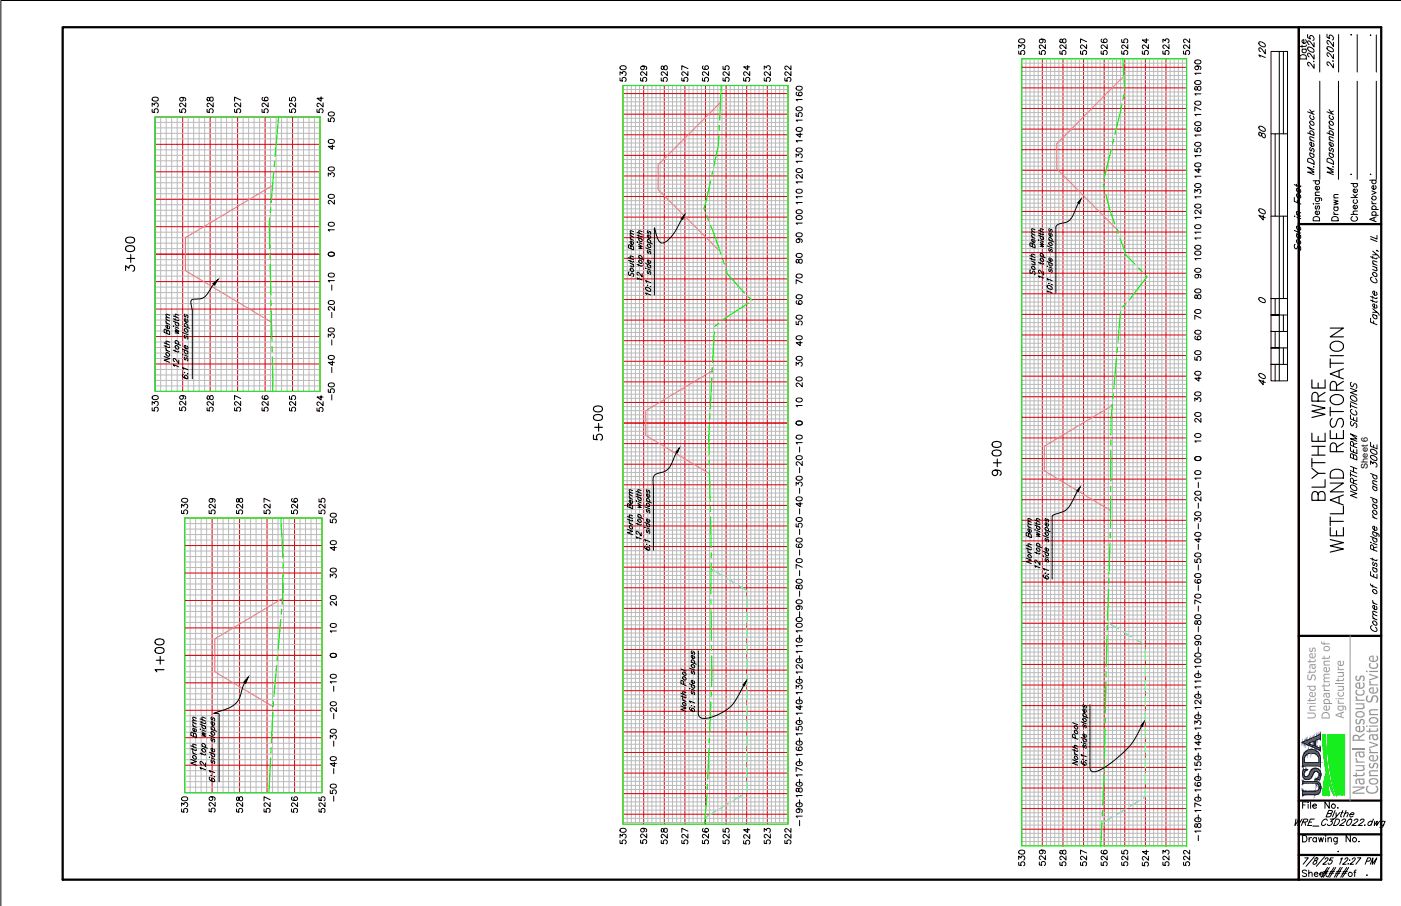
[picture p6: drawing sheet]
<svg xmlns="http://www.w3.org/2000/svg" width="432mm" height="279mm" viewBox="0 0 432 279" stroke-linecap="round" stroke-linejoin="round" font-family="sans-serif">
<defs><g id="words">
<g font-size="7.5">
<text x="409.6" y="155.6" transform="rotate(-90 409.6 155.6)">BLYTHE WRE</text>
<text x="415.2" y="171.4" transform="rotate(-90 415.2 171.4)">WETLAND RESTORATION</text>
</g>
<text font-size="6.2" fill="#989898" x="420.6" y="245.2" transform="rotate(-90 420.6 245.2)">Natural Resources</text>
<g font-size="6.2">
<text x="424.7" y="245" transform="rotate(-90 424.7 245)">Conservation Service</text>
<text x="406.4" y="271.6">####</text>
</g>
<g font-size="5.3">
<text x="391.2" y="19.1" transform="rotate(-90 391.2 19.1)">120</text>
<text x="403.9" y="19.4" transform="rotate(-90 403.9 19.4)">Date</text>
<text x="391.2" y="43.7" transform="rotate(-90 391.2 43.7)">80</text>
<text x="391.2" y="69.1" transform="rotate(-90 391.2 69.1)">40</text>
<text x="413.8" y="69.5" transform="rotate(-90 413.8 69.5)">Drawn</text>
<text x="391.2" y="119.9" transform="rotate(-90 391.2 119.9)">40</text>
<text x="419.5" y="154.9" transform="rotate(-90 419.5 154.9)">NORTH BERM SECTIONS</text>
</g>
<g font-size="4.9">
<text x="412" y="22.2" transform="rotate(-90 412 22.2)">2.2025</text>
<text x="412" y="55" transform="rotate(-90 412 55)">M.Dasenbrock</text>
<text x="419.5" y="69.5" transform="rotate(-90 419.5 69.5)">Checked</text>
</g>
<text font-size="4.4" x="387" y="94.5">0</text>
<g font-size="4.2" fill="#989898">
<text x="405.5" y="221.9" transform="rotate(-90 405.5 221.9)">United States</text>
<text x="409.9" y="221.9" transform="rotate(-90 409.9 221.9)">Department of</text>
<text x="414.2" y="221.6" transform="rotate(-90 414.2 221.6)">Agriculture</text>
</g>
<text font-size="3.1" x="420.2" y="271.3">.</text>
<text font-size="2.8" x="421.6" y="144.6" transform="rotate(-90 421.6 144.6)">Sheet 6</text>
<g font-size="2.6">
<text x="415.6" y="12">.</text>
<text x="415.6" y="55">.</text>
<text x="421.6" y="55">.</text>
<text x="411.3" y="263.9">.</text>
</g>
</g></defs>
<!-- layer: 1.C3d.Sect.N berm -->
<g fill="none" stroke="#000" stroke-width=".35">
<path d="M38.8 76.1a1.77 1.77 0 0 1 2.7 .4v.3a1.6 1.6 0 0 1-2.8 0zM38.8 73.5a1.78 1.78 0 0 1 2.7 .4v.3a1.61 1.61 0 0 1-2.8 0zM39.1 79.7h2.4M40.3 78.5v2.4M38.7 83.4v-1.5l1.1 .8a.92 .92 0 0 1 1.5-.6 .92 .92 0 0 1-.3 1.6M182.9 134.2v1.3l1.2 .1a.98 .98 0 0 1 0-1.5 .98 .98 0 0 1 1.4 .2 .98 .98 0 0 1-.3 1.4M183 128.2a1.77 1.77 0 0 1 2.7 .4v.3a1.59 1.59 0 0 1-2.8 0zM183 125.6a1.78 1.78 0 0 1 2.7 .4v.2a1.59 1.59 0 0 1-2.8 0zM183.3 131.8h2.4M184.5 130.6v2.4M305.9 139.2a1.76 1.76 0 0 1 2.7 .4v.2a1.59 1.59 0 0 1-2.8 0zM305.9 136.5a1.77 1.77 0 0 1 2.7 .4v.3a1.59 1.59 0 0 1-2.8 0z"/>
<path d="M306.2 142.7h2.4M306.7 145a.86 .86 0 0 1 .7 1.2 .86 .86 0 0 1-1.3 .3 .86 .86 0 0 1 .1-1.4 2.54 2.54 0 0 1 2.2 .3 .82 .82 0 0 1-.2 1.1M307.4 141.5v2.4M47.9 197.4a1.76 1.76 0 0 1 2.7 .4v.3a1.59 1.59 0 0 1-2.8 0zM47.9 200.1a1.76 1.76 0 0 1 2.7 .4v.2a1.59 1.59 0 0 1-2.8 0zM48.2 203.6h2.4M49.4 202.4v2.4M50.6 206.5h-2.8l.5 .7"/>
</g>
<g fill="none" stroke="#d00" stroke-width=".31">
<path d="M314.9 18.1v242.8M321.3 18.1v242.8M327.6 18.1v242.8M334 18.1v242.8M340.3 18.1v242.8M346.7 18.1v242.8M353 18.1v242.8M359.4 18.1v242.8M365.7 18.1v242.8M47.8 36h50.8v84.7h-50.8zM56.3 36v84.7M64.8 36v84.7"/>
<path d="M73.2 36v84.7M81.7 36v84.7M90.2 36v84.7M192 26.4v227.8M192 35.2h50.8M192 28.9h50.8M198.4 26.4v227.8M204.7 26.4v227.8M211.1 26.4v227.8M217.4 26.4v227.8M223.8 26.4v227.8M230.1 26.4v227.8"/>
<path d="M236.5 26.4v227.8M242.8 26.4v227.8M314.9 39.8h50.8M314.9 33.5h50.8M314.9 27.1h50.8M314.9 20.8h50.8M47.8 53h50.8M47.8 44.5h50.8M192 54.3h50.8M192 47.9h50.8M192 41.6h50.8M314.9 58.9h50.8"/>
<path d="M314.9 52.5h50.8M314.9 46.2h50.8M47.8 78.4h50.8M47.8 69.9h50.8M47.8 61.4h50.8M192 79.7h50.8M192 73.3h50.8M192 67h50.8M192 60.6h50.8M314.9 77.9h50.8M314.9 71.6h50.8M314.9 65.2h50.8"/>
<path d="M47.8 86.8h50.8M47.8 95.3h50.8M192 98.7h50.8M192 92.4h50.8M192 86h50.8M314.9 97h50.8M314.9 90.6h50.8M314.9 84.3h50.8M47.8 103.8h50.8M47.8 112.2h50.8M192 117.8h50.8M192 111.4h50.8"/>
<path d="M192 105.1h50.8M314.9 116h50.8M314.9 109.7h50.8M314.9 103.3h50.8M192 130.5h50.8M192 124.1h50.8M192 136.8h50.8M314.9 135.1h50.8M314.9 128.7h50.8M314.9 122.4h50.8M56.9 159.8h42.4v84.6h-42.4zM65.4 159.8v84.6"/>
<path d="M73.8 159.8v84.6M82.3 159.8v84.6M90.8 159.8v84.6M192 143.2h50.8M192 149.5h50.8M192 155.9h50.8M314.9 141.4h50.8M314.9 147.8h50.8M314.9 154.1h50.8M56.9 176.7h42.4M56.9 168.2h42.4M192 162.2h50.8"/>
<path d="M192 168.6h50.8M192 174.9h50.8M314.9 160.5h50.8M314.9 166.8h50.8M314.9 173.2h50.8M314.9 179.5h50.8M56.9 193.6h42.4M56.9 185.2h42.4M192 181.3h50.8M192 187.6h50.8M192 194h50.8M314.9 185.9h50.8"/>
<path d="M314.9 192.2h50.8M314.9 198.6h50.8M56.9 202.1h42.4M56.9 210.6h42.4M56.9 219h42.4M192 200.3h50.8M192 206.7h50.8M192 213h50.8M192 219.4h50.8M314.9 204.9h50.8M314.9 211.3h50.8M314.9 217.6h50.8"/>
<path d="M56.9 227.5h42.4M56.9 236h42.4M192 225.7h50.8M192 232.1h50.8M192 238.4h50.8M314.9 224h50.8M314.9 230.3h50.8M314.9 236.7h50.8M192 244.8h50.8M192 251.1h50.8M314.9 243h50.8M314.9 249.4h50.8"/>
<path d="M314.9 255.7h50.8"/>
</g>
<g fill="none" stroke="#bababa" stroke-width=".31">
<path d="M314.9 19.5h50.8M314.9 18.2h50.8M316.2 18.1v242.8M317.4 18.1v242.8M318.7 18.1v242.8M320 18.1v242.8M322.5 18.1v242.8M323.8 18.1v242.8M325.1 18.1v242.8M326.3 18.1v242.8M328.9 18.1v242.8M330.2 18.1v242.8"/>
<path d="M331.4 18.1v242.8M332.7 18.1v242.8M335.2 18.1v242.8M336.5 18.1v242.8M337.8 18.1v242.8M339 18.1v242.8M341.6 18.1v242.8M342.9 18.1v242.8M344.1 18.1v242.8M345.4 18.1v242.8M347.9 18.1v242.8M349.2 18.1v242.8"/>
<path d="M350.5 18.1v242.8M351.7 18.1v242.8M354.3 18.1v242.8M355.6 18.1v242.8M356.8 18.1v242.8M358.1 18.1v242.8M360.6 18.1v242.8M361.9 18.1v242.8M363.2 18.1v242.8M364.4 18.1v242.8M47.8 37.7h50.8M47.8 39.4h50.8"/>
<path d="M49.5 36v84.7M51.2 36v84.7M52.9 36v84.7M54.6 36v84.7M58 36v84.7M59.7 36v84.7M61.4 36v84.7M63.1 36v84.7M66.5 36v84.7M68.2 36v84.7M69.8 36v84.7M71.5 36v84.7"/>
<path d="M74.9 36v84.7M76.6 36v84.7M78.3 36v84.7M80 36v84.7M83.4 36v84.7M85.1 36v84.7M86.8 36v84.7M88.5 36v84.7M91.9 36v84.7M93.6 36v84.7M95.2 36v84.7M96.9 36v84.7"/>
<path d="M192 39h50.8M192 37.8h50.8M192 36.5h50.8M192 33.9h50.8M192 32.7h50.8M192 31.4h50.8M192 30.1h50.8M192 27.6h50.8M193.3 26.4v227.8M194.6 26.4v227.8M195.8 26.4v227.8M197.1 26.4v227.8"/>
<path d="M199.7 26.4v227.8M200.9 26.4v227.8M202.2 26.4v227.8M203.5 26.4v227.8M206 26.4v227.8M207.3 26.4v227.8M208.5 26.4v227.8M209.8 26.4v227.8M212.4 26.4v227.8M213.6 26.4v227.8M214.9 26.4v227.8M216.2 26.4v227.8"/>
<path d="M218.7 26.4v227.8M220 26.4v227.8M221.2 26.4v227.8M222.5 26.4v227.8M225.1 26.4v227.8M226.3 26.4v227.8M227.6 26.4v227.8M228.9 26.4v227.8M231.4 26.4v227.8M232.7 26.4v227.8M233.9 26.4v227.8M235.2 26.4v227.8"/>
<path d="M237.8 26.4v227.8M239 26.4v227.8M240.3 26.4v227.8M241.6 26.4v227.8M314.9 38.5h50.8M314.9 37.3h50.8M314.9 36h50.8M314.9 34.7h50.8M314.9 32.2h50.8M314.9 30.9h50.8M314.9 29.6h50.8M314.9 28.4h50.8"/>
<path d="M314.9 25.8h50.8M314.9 24.6h50.8M314.9 23.3h50.8M314.9 22h50.8M47.8 58.1h50.8M47.8 42.8h50.8M47.8 59.8h50.8M47.8 56.4h50.8M47.8 54.7h50.8M47.8 51.3h50.8M47.8 49.6h50.8M47.8 47.9h50.8"/>
<path d="M47.8 46.2h50.8M47.8 41.1h50.8M192 59.3h50.8M192 58.1h50.8M192 56.8h50.8M192 55.5h50.8M192 53h50.8M192 51.7h50.8M192 50.5h50.8M192 49.2h50.8M192 46.6h50.8M192 45.4h50.8"/>
<path d="M192 44.1h50.8M192 42.8h50.8M192 40.3h50.8M314.9 57.6h50.8M314.9 56.3h50.8M314.9 55h50.8M314.9 53.8h50.8M314.9 51.2h50.8M314.9 50h50.8M314.9 48.7h50.8M314.9 47.4h50.8M314.9 44.9h50.8"/>
<path d="M314.9 43.6h50.8M314.9 42.3h50.8M314.9 41.1h50.8M47.8 76.7h50.8M47.8 66.5h50.8M47.8 75h50.8M47.8 73.3h50.8M47.8 71.6h50.8M47.8 68.2h50.8M47.8 64.8h50.8M47.8 63.1h50.8M192 78.4h50.8"/>
<path d="M192 77.1h50.8M192 75.9h50.8M192 74.6h50.8M192 72h50.8M192 70.8h50.8M192 69.5h50.8M192 68.2h50.8M192 65.7h50.8M192 64.4h50.8M192 63.2h50.8M192 61.9h50.8M314.9 79.2h50.8"/>
<path d="M314.9 76.6h50.8M314.9 75.4h50.8M314.9 74.1h50.8M314.9 72.8h50.8M314.9 70.3h50.8M314.9 69h50.8M314.9 67.7h50.8M314.9 66.5h50.8M314.9 63.9h50.8M314.9 62.7h50.8M314.9 61.4h50.8M314.9 60.1h50.8"/>
<path d="M47.8 81.8h50.8M47.8 93.6h50.8M47.8 88.5h50.8M47.8 83.5h50.8M47.8 80.1h50.8M47.8 85.2h50.8M47.8 90.2h50.8M47.8 91.9h50.8M47.8 97h50.8M47.8 98.7h50.8M192 100h50.8M192 97.4h50.8"/>
<path d="M192 96.2h50.8M192 94.9h50.8M192 93.6h50.8M192 91.1h50.8M192 89.8h50.8M192 88.6h50.8M192 87.3h50.8M192 84.7h50.8M192 83.5h50.8M192 82.2h50.8M192 80.9h50.8M314.9 99.5h50.8"/>
<path d="M314.9 98.2h50.8M314.9 95.7h50.8M314.9 94.4h50.8M314.9 93.1h50.8M314.9 91.9h50.8M314.9 89.3h50.8M314.9 88.1h50.8M314.9 86.8h50.8M314.9 85.5h50.8M314.9 83h50.8M314.9 81.7h50.8M314.9 80.4h50.8"/>
<path d="M47.8 119h50.8M47.8 113.9h50.8M47.8 108.9h50.8M47.8 100.4h50.8M47.8 102.1h50.8M47.8 105.5h50.8M47.8 107.2h50.8M47.8 110.6h50.8M47.8 115.6h50.8M47.8 117.3h50.8M192 119h50.8M192 116.5h50.8"/>
<path d="M192 115.2h50.8M192 114h50.8M192 112.7h50.8M192 110.1h50.8M192 108.9h50.8M192 107.6h50.8M192 106.3h50.8M192 103.8h50.8M192 102.5h50.8M192 101.3h50.8M314.9 119.8h50.8M314.9 118.5h50.8"/>
<path d="M314.9 117.3h50.8M314.9 114.7h50.8M314.9 113.5h50.8M314.9 112.2h50.8M314.9 110.9h50.8M314.9 108.4h50.8M314.9 107.1h50.8M314.9 105.8h50.8M314.9 104.6h50.8M314.9 102h50.8M314.9 100.8h50.8M192 129.2h50.8"/>
<path d="M192 127.9h50.8M192 126.7h50.8M192 125.4h50.8M192 122.8h50.8M192 121.6h50.8M192 120.3h50.8M192 131.7h50.8M192 133h50.8M192 134.3h50.8M192 135.5h50.8M192 138.1h50.8M192 139.4h50.8"/>
<path d="M314.9 138.9h50.8M314.9 137.6h50.8M314.9 136.3h50.8M314.9 133.8h50.8M314.9 132.5h50.8M314.9 131.2h50.8M314.9 130h50.8M314.9 127.4h50.8M314.9 126.2h50.8M314.9 124.9h50.8M314.9 123.6h50.8M314.9 121.1h50.8"/>
<path d="M58.6 159.8v84.6M60.3 159.8v84.6M62 159.8v84.6M63.7 159.8v84.6M67.1 159.8v84.6M68.8 159.8v84.6M70.5 159.8v84.6M72.1 159.8v84.6M75.5 159.8v84.6M77.2 159.8v84.6M78.9 159.8v84.6M80.6 159.8v84.6"/>
<path d="M84 159.8v84.6M85.7 159.8v84.6M87.4 159.8v84.6M89.1 159.8v84.6M92.5 159.8v84.6M94.2 159.8v84.6M95.9 159.8v84.6M97.6 159.8v84.6M192 140.6h50.8M192 141.9h50.8M192 144.4h50.8M192 145.7h50.8"/>
<path d="M192 147h50.8M192 148.2h50.8M192 150.8h50.8M192 152.1h50.8M192 153.3h50.8M192 154.6h50.8M192 157.1h50.8M192 158.4h50.8M192 159.7h50.8M314.9 140.1h50.8M314.9 142.7h50.8M314.9 143.9h50.8"/>
<path d="M314.9 145.2h50.8M314.9 146.5h50.8M314.9 149h50.8M314.9 150.3h50.8M314.9 151.6h50.8M314.9 152.8h50.8M314.9 155.4h50.8M314.9 156.6h50.8M314.9 157.9h50.8M314.9 159.2h50.8M56.9 178.4h42.4M56.9 175h42.4"/>
<path d="M56.9 173.3h42.4M56.9 171.6h42.4M56.9 169.9h42.4M56.9 166.5h42.4M56.9 164.9h42.4M56.9 163.2h42.4M56.9 161.5h42.4M192 160.9h50.8M192 163.5h50.8M192 164.8h50.8M192 166h50.8M192 167.3h50.8"/>
<path d="M192 169.8h50.8M192 171.1h50.8M192 172.4h50.8M192 173.6h50.8M192 176.2h50.8M192 177.5h50.8M192 178.7h50.8M192 180h50.8M314.9 161.7h50.8M314.9 163h50.8M314.9 164.3h50.8M314.9 165.5h50.8"/>
<path d="M314.9 168.1h50.8M314.9 169.3h50.8M314.9 170.6h50.8M314.9 171.9h50.8M314.9 174.4h50.8M314.9 175.7h50.8M314.9 177h50.8M314.9 178.2h50.8M56.9 198.7h42.4M56.9 197h42.4M56.9 195.3h42.4M56.9 191.9h42.4"/>
<path d="M56.9 190.3h42.4M56.9 188.6h42.4M56.9 186.9h42.4M56.9 183.5h42.4M56.9 181.8h42.4M56.9 180.1h42.4M192 182.5h50.8M192 183.8h50.8M192 185.1h50.8M192 186.3h50.8M192 188.9h50.8M192 190.2h50.8"/>
<path d="M192 191.4h50.8M192 192.7h50.8M192 195.2h50.8M192 196.5h50.8M192 197.8h50.8M192 199h50.8M314.9 180.8h50.8M314.9 182h50.8M314.9 183.3h50.8M314.9 184.6h50.8M314.9 187.1h50.8M314.9 188.4h50.8"/>
<path d="M314.9 189.7h50.8M314.9 190.9h50.8M314.9 193.5h50.8M314.9 194.7h50.8M314.9 196h50.8M314.9 197.3h50.8M314.9 199.8h50.8M56.9 200.4h42.4M56.9 203.8h42.4M56.9 205.5h42.4M56.9 207.2h42.4M56.9 208.9h42.4"/>
<path d="M56.9 212.3h42.4M56.9 214h42.4M56.9 215.7h42.4M56.9 217.3h42.4M192 201.6h50.8M192 202.9h50.8M192 204.1h50.8M192 205.4h50.8M192 207.9h50.8M192 209.2h50.8M192 210.5h50.8M192 211.7h50.8"/>
<path d="M192 214.3h50.8M192 215.6h50.8M192 216.8h50.8M192 218.1h50.8M314.9 201.1h50.8M314.9 202.4h50.8M314.9 203.6h50.8M314.9 206.2h50.8M314.9 207.4h50.8M314.9 208.7h50.8M314.9 210h50.8M314.9 212.5h50.8"/>
<path d="M314.9 213.8h50.8M314.9 215.1h50.8M314.9 216.3h50.8M314.9 218.9h50.8M56.9 220.7h42.4M56.9 222.4h42.4M56.9 224.1h42.4M56.9 225.8h42.4M56.9 229.2h42.4M56.9 230.9h42.4M56.9 232.6h42.4M56.9 234.3h42.4"/>
<path d="M56.9 237.7h42.4M56.9 239.4h42.4M192 220.6h50.8M192 221.9h50.8M192 223.2h50.8M192 224.4h50.8M192 227h50.8M192 228.3h50.8M192 229.5h50.8M192 230.8h50.8M192 233.3h50.8M192 234.6h50.8"/>
<path d="M192 235.9h50.8M192 237.1h50.8M192 239.7h50.8M314.9 220.2h50.8M314.9 221.4h50.8M314.9 222.7h50.8M314.9 225.2h50.8M314.9 226.5h50.8M314.9 227.8h50.8M314.9 229h50.8M314.9 231.6h50.8M314.9 232.9h50.8"/>
<path d="M314.9 234.1h50.8M314.9 235.4h50.8M314.9 237.9h50.8M314.9 239.2h50.8M56.9 241.1h42.4M56.9 242.7h42.4M192 241h50.8M192 242.2h50.8M192 243.5h50.8M192 246h50.8M192 247.3h50.8M192 248.6h50.8"/>
<path d="M192 249.8h50.8M192 252.4h50.8M192 253.6h50.8M314.9 240.5h50.8M314.9 241.7h50.8M314.9 244.3h50.8M314.9 245.6h50.8M314.9 246.8h50.8M314.9 248.1h50.8M314.9 250.6h50.8M314.9 251.9h50.8M314.9 253.2h50.8"/>
<path d="M314.9 254.4h50.8M314.9 257h50.8M314.9 258.3h50.8M314.9 259.5h50.8M314.9 260.8h50.8"/>
</g>
<path d="M314.9 18.1h50.8v242.8h-50.8zM47.8 36h50.8v84.7h-50.8zM192 26.4h50.8v227.8h-50.8zM56.9 159.8h42.4v84.6h-42.4z" fill="none" stroke="#0f0" stroke-width=".35"/>
<g fill="none" stroke="#000" stroke-width=".31">
<path d="M314 15.7v.9l.8 .1a.67 .67 0 0 1 0-1 .67 .67 0 0 1 1 .1 .67 .67 0 0 1-.3 1M314 14.8v-.9l.7 .5a.63 .63 0 0 1 1-.5 .63 .63 0 0 1-.2 1.1M314.1 12.2l.7-.2a.8 .8 0 0 1 1 .7 1.02 1.02 0 0 1-.9 .5 1.02 1.02 0 0 1-.9-.7zM320.3 15.7v.9l.8 .1a.67 .67 0 0 1 0-1 .67 .67 0 0 1 1 .1 .67 .67 0 0 1-.3 1M321 12.1a.58 .58 0 0 1 .5 .8 .58 .58 0 0 1-1 .2 .58 .58 0 0 1 .1-.9l.4-.1a.89 .89 0 0 1 1.2 .7l-.3 .3M322.2 13.8v1.2l-.9-.9-.6-.2-.3 .1-.1 .6 .5 .3M326.7 15.7v.9l.8 .1a.67 .67 0 0 1 0-1 .67 .67 0 0 1 1 .1 .67 .67 0 0 1-.3 1M326.8 12.2v.8l.3 .1 .8-1.1a.62 .62 0 0 1 .7 .6 .62 .62 0 0 1-.7 .6l-.3-.2-.3-.8zM328.5 13.8v1.2l-.8-.9-.7-.2-.2 .1-.1 .6 .4 .3M333 15.7v.9l.8 .1a.67 .67 0 0 1 0-1 .67 .67 0 0 1 1 .1 .67 .67 0 0 1-.3 1M334.9 12.9l-1.9-.9v1.2M334.9 13.8v1.2l-.9-.9-.6-.2-.3 .1-.1 .6 .5 .3"/>
<path d="M339.4 15.7v.9l.8 .1a.67 .67 0 0 1 0-1 .67 .67 0 0 1 1 .1 .67 .67 0 0 1-.3 1M339.6 12.1l-.1 .1a.92 .92 0 0 0 .6 1.1 .92 .92 0 0 0 1.1-.7 .58 .58 0 0 0-.5-.6 .58 .58 0 0 0-.6 .5 .58 .58 0 0 0 .5 .6M341.2 13.8v1.2l-1.3-1.1-.5 .3 .1 .6 .3 .1M345.7 15.7v.9l.8 .1a.67 .67 0 0 1 0-1 .67 .67 0 0 1 1 .1 .67 .67 0 0 1-.3 1M345.7 12.2v.8l.8 .1a.66 .66 0 0 1 0-1 .66 .66 0 0 1 1 .2 .66 .66 0 0 1-.3 .9M347.6 13.8v1.2l-1.3-1.1-.6 .3 .1 .6 .4 .1M352.1 15.7v.9l.8 .1a.67 .67 0 0 1 0-1 .67 .67 0 0 1 1 .1 .67 .67 0 0 1-.3 1M353.3 11.9v1.3l-1.2-.9h1.8M353.9 13.8v1.2l-1.3-1.1-.5 .3 .1 .6 .3 .1M358.4 15.7v.9l.8 .1a.67 .67 0 0 1 0-1 .67 .67 0 0 1 1 .1 .67 .67 0 0 1-.3 1M358.4 13v-.9l.7 .5a.62 .62 0 0 1 1.1-.5 .62 .62 0 0 1-.3 1.1M360.3 13.8v1.2l-1.3-1.1-.6 .3 .1 .6 .4 .1"/>
<path d="M364.8 15.7v.9l.8 .1a.67 .67 0 0 1 0-1 .67 .67 0 0 1 1 .1 .67 .67 0 0 1-.3 1M366.7 13.8v1.2l-1.4-1.1-.5 .3 .1 .6 .3 .1M366.7 12v1.2l-1.4-1.1-.5 .3 .1 .6 .3 .1M368.3 18.7l.8-.2a.84 .84 0 0 1 1 .5 .97 .97 0 0 1-.9 .7 .97 .97 0 0 1-.9-.7zM46.9 33.7v.9l.8 .1a.66 .66 0 0 1 0-1 .66 .66 0 0 1 1 .1 .66 .66 0 0 1-.3 1M46.9 32.8v-1l.7 .6a.62 .62 0 0 1 1-.5 .62 .62 0 0 1-.2 1.1M47 30.2l.7-.2a.84 .84 0 0 1 1.1 .5 .97 .97 0 0 1-1 .7 .97 .97 0 0 1-.9-.7zM55.4 33.7v.9l.8 .1a.66 .66 0 0 1-.1-1 .66 .66 0 0 1 1 .1 .66 .66 0 0 1-.2 1M56 30a.58 .58 0 0 1 .5 .8 .58 .58 0 0 1-.9 .3 .58 .58 0 0 1 0-1l.4-.1a.88 .88 0 0 1 1.2 .8l-.2 .3M57.2 31.7v1.3l-1.3-1.2-.5 .4v.5l.4 .2M63.8 33.7v.9l.8 .1a.66 .66 0 0 1 0-1 .66 .66 0 0 1 1 .1 .66 .66 0 0 1-.2 1M63.9 30.1v.9l.4 .1 .8-1.1a.63 .63 0 0 1 .6 .6 .63 .63 0 0 1-.6 .6l-.4-.3-.2-.8z"/>
<path d="M65.7 31.7v1.3l-1.3-1.2-.6 .4 .1 .5 .4 .2M72.3 33.7v.9l.8 .1a.66 .66 0 0 1 0-1 .66 .66 0 0 1 1 .1 .66 .66 0 0 1-.3 1M74.2 31.7v1.3l-1.4-1.2-.5 .4 .1 .5 .3 .2M74.2 30.8l-1.9-.8v1.2M80.8 33.7v.9l.8 .1a.66 .66 0 0 1-.1-1 .66 .66 0 0 1 1 .1 .66 .66 0 0 1-.2 1M81 30l-.1 .1a.92 .92 0 0 0 .6 1.1 .92 .92 0 0 0 1.1-.6 .58 .58 0 0 0-.5-.7 .58 .58 0 0 0-.6 .6 .58 .58 0 0 0 .5 .6M82.6 31.7v1.3l-1.3-1.2-.5 .4 .1 .5 .3 .2M89.2 33.7v.9l.8 .1a.66 .66 0 0 1 0-1 .66 .66 0 0 1 1 .1 .66 .66 0 0 1-.2 1M89.2 30.1v.9l.8 .1a.66 .66 0 0 1 0-1 .66 .66 0 0 1 1 .1 .66 .66 0 0 1-.2 1M91.1 31.7v1.3l-1.3-1.2-.6 .4 .1 .5 .4 .2M97.7 33.7v.9l.8 .1a.66 .66 0 0 1 0-1 .66 .66 0 0 1 1 .1 .66 .66 0 0 1-.3 1M99 29.9v1.3l-1.3-.9h1.9"/>
<path d="M99.6 31.7v1.3l-.9-.9-.6-.3-.4 .4v.3l.4 .4M101.2 36.5v.9l.8 .1a.66 .66 0 0 1 0-1 .66 .66 0 0 1 1 .1 .66 .66 0 0 1-.3 1M101.3 34.8l.7-.3a.82 .82 0 0 1 1.1 .7 1.02 1.02 0 0 1-1 .6 1.02 1.02 0 0 1-.9-.7zM191.1 24v.9l.8 .1a.66 .66 0 0 1 0-1 .66 .66 0 0 1 1 .1 .66 .66 0 0 1-.3 1M191.1 23.1v-.9l.7 .5a.62 .62 0 0 1 1-.5 .62 .62 0 0 1-.2 1.1M191.2 20.5l.7-.2a.82 .82 0 0 1 1.1 .7 1.02 1.02 0 0 1-1 .5 1.02 1.02 0 0 1-.9-.7zM197.4 24v.9l.8 .1a.66 .66 0 0 1 0-1 .66 .66 0 0 1 1 .1 .66 .66 0 0 1-.2 1M198.1 20.4a.58 .58 0 0 1 .5 .8 .58 .58 0 0 1-1 .2 .58 .58 0 0 1 .1-1h.4a.88 .88 0 0 1 1.2 .7l-.2 .3M199.3 22.1v1.2l-1.3-1.1-.6 .3 .1 .6 .4 .1M203.8 24v.9l.8 .1a.66 .66 0 0 1 0-1 .66 .66 0 0 1 1 .1 .66 .66 0 0 1-.3 1M203.9 20.4v.9l.3 .1 .8-1.1a.63 .63 0 0 1 .7 .6 .63 .63 0 0 1-.7 .6l-.3-.2-.3-.9zM205.7 22.1v1.2l-1.4-1.1-.5 .3 .1 .6 .3 .1"/>
<path d="M210.1 24v.9l.8 .1a.66 .66 0 0 1 0-1 .66 .66 0 0 1 1 .1 .66 .66 0 0 1-.2 1M212 22.1v1.2l-1.3-1.1-.6 .3 .1 .6 .4 .1M212 21.2l-1.9-.9v1.2M216.5 24v.9l.8 .1a.66 .66 0 0 1 0-1 .66 .66 0 0 1 1 .1 .66 .66 0 0 1-.3 1M216.8 20.4h-.2a.93 .93 0 0 0 .7 1.2 .93 .93 0 0 0 1.1-.7 .58 .58 0 0 0-.6-.6 .58 .58 0 0 0-.6 .5 .58 .58 0 0 0 .5 .6M218.4 22.1v1.2l-1.4-1.1-.5 .3 .1 .6 .3 .1M222.8 24v.9l.8 .1a.66 .66 0 0 1 0-1 .66 .66 0 0 1 1 .1 .66 .66 0 0 1-.2 1M222.8 20.4v.9l.8 .1a.67 .67 0 0 1 0-1 .67 .67 0 0 1 1 .2 .67 .67 0 0 1-.2 .9M224.7 22.1v1.2l-1.3-1.1-.6 .3 .1 .6 .4 .1M229.2 24v.9l.8 .1a.66 .66 0 0 1 0-1 .66 .66 0 0 1 1 .1 .66 .66 0 0 1-.3 1M230.4 20.2v1.3l-1.2-.9h1.9M231.1 22.1v1.2l-1.4-1.1-.5 .3 .1 .6 .3 .1"/>
<path d="M235.5 24v.9l.8 .1a.66 .66 0 0 1 0-1 .66 .66 0 0 1 1 .1 .66 .66 0 0 1-.2 1M235.5 21.3v-.9l.8 .5a.62 .62 0 0 1 1-.5 .62 .62 0 0 1-.2 1.1M237.4 22.1v1.2l-1.3-1.1-.6 .3 .1 .6 .4 .1M241.9 24v.9l.8 .1a.66 .66 0 0 1 0-1 .66 .66 0 0 1 1 .1 .66 .66 0 0 1-.3 1M243.8 22.1v1.2l-1.4-1.1-.5 .3 .1 .6 .3 .1M243.8 20.3v1.2l-1.4-1.1-.5 .3 .1 .6 .3 .1M245.4 34.9v.9l.8 .1a.66 .66 0 0 1 0-1 .66 .66 0 0 1 1 .1 .66 .66 0 0 1-.3 1M245.5 39.5l.7-.2a.81 .81 0 0 1 1.1 .7 1.02 1.02 0 0 1-1 .5 1.02 1.02 0 0 1-.9-.7zM245.5 33.2l.7-.3a.81 .81 0 0 1 1.1 .7 1.02 1.02 0 0 1-1 .6 1.02 1.02 0 0 1-.9-.7zM245.5 26.8l.7-.2a.81 .81 0 0 1 1.1 .7 1.02 1.02 0 0 1-1 .5 1.02 1.02 0 0 1-.9-.7zM245.6 28.5l-.1 .1a.93 .93 0 0 0 .6 1.1 .93 .93 0 0 0 1.2-.7 .59 .59 0 0 0-.6-.6 .59 .59 0 0 0-.6 .5 .59 .59 0 0 0 .5 .6M247.3 37.1h-1.9l.3 .4"/>
<path d="M247.3 30.7h-1.9l.3 .4M368.3 37.8l.8-.3a.84 .84 0 0 1 1 .6 .97 .97 0 0 1-.9 .7 .97 .97 0 0 1-.9-.7zM368.3 31.4l.8-.2a.84 .84 0 0 1 1 .5 .97 .97 0 0 1-.9 .7 .97 .97 0 0 1-.9-.7zM368.3 26.8v.9l.4 .1 .8-1.2a.62 .62 0 0 1 .7 .6 .62 .62 0 0 1-.7 .7l-.4-.3-.2-.8zM368.3 25.1l.8-.3a.84 .84 0 0 1 1 .6 .97 .97 0 0 1-.9 .7 .97 .97 0 0 1-.9-.7zM368.5 39.4l-.2 .1a.92 .92 0 0 0 .7 1.1 .92 .92 0 0 0 1.1-.7 .58 .58 0 0 0-.5-.6 .58 .58 0 0 0-.6 .6 .58 .58 0 0 0 .5 .6M368.9 20.4a.58 .58 0 0 1 .5 .7 .58 .58 0 0 1-.9 .3 .58 .58 0 0 1 0-1h.4a.88 .88 0 0 1 1.2 .7l-.2 .3M370.1 33.9l-1.8-.9v1.2M370.1 35.3h-1.8l.3 .4M370.1 28.9h-1.8l.3 .5M370.1 22.6h-1.8l.3 .4M101.2 54.3v-1l.7 .6a.62 .62 0 0 1 1-.5 .62 .62 0 0 1-.2 1.1"/>
<path d="M101.3 51.7l.7-.2a.81 .81 0 0 1 1.1 .7 1.02 1.02 0 0 1-1 .5 1.02 1.02 0 0 1-.9-.7zM101.3 43.3l.7-.3a.82 .82 0 0 1 1.1 .7 1.02 1.02 0 0 1-1 .6 1.02 1.02 0 0 1-.9-.8zM102.4 44.7v1.3l-1.2-.9h1.9M245.4 48.5v-1l.7 .5a.62 .62 0 0 1 1-.4 .62 .62 0 0 1-.2 1.1M245.5 58.6l.7-.3a.81 .81 0 0 1 1.1 .7 1.02 1.02 0 0 1-1 .6 1.02 1.02 0 0 1-.9-.7zM245.5 52.2l.7-.2a.81 .81 0 0 1 1.1 .7 1.02 1.02 0 0 1-1 .5 1.02 1.02 0 0 1-.9-.7zM245.5 45.9l.7-.3a.81 .81 0 0 1 1.1 .7 1.02 1.02 0 0 1-1 .6 1.02 1.02 0 0 1-.9-.7zM246.6 41v1.3l-1.2-.9h1.9M247.3 53.8v1.2l-1.4-1.1-.5 .3 .1 .6 .3 .1M247.3 56.1h-1.9l.3 .4M247.3 49.8h-1.9l.3 .4M247.3 43.4h-1.9l.3 .4"/>
<path d="M368.3 59.4v-.9l.7 .5a.63 .63 0 0 1 1-.5 .63 .63 0 0 1-.2 1.1M368.3 45.8v.9l.8 .1a.66 .66 0 0 1-.1-1 .66 .66 0 0 1 1 .1 .66 .66 0 0 1-.2 1M368.3 56.8l.8-.2a.84 .84 0 0 1 1 .5 .97 .97 0 0 1-.9 .7 .97 .97 0 0 1-.9-.7zM368.3 50.5l.8-.3a.84 .84 0 0 1 1 .6 .97 .97 0 0 1-.9 .7 .97 .97 0 0 1-.9-.7zM368.3 44.1l.8-.2a.84 .84 0 0 1 1 .5 .97 .97 0 0 1-.9 .7 .97 .97 0 0 1-.9-.7zM369.5 51.9v1.4l-1.2-.9h1.8M370.1 54.3h-1.8l.3 .5M370.1 48h-1.8l.3 .4M370.1 41.6h-1.8l.3 .5M101.3 78l.7-.2a.82 .82 0 0 1 1.1 .7 1.02 1.02 0 0 1-1 .5 1.02 1.02 0 0 1-.9-.7zM101.3 68.8l.7-.3a.82 .82 0 0 1 1.1 .7 1.02 1.02 0 0 1-1 .6 1.02 1.02 0 0 1-.9-.7zM101.3 60.2l.7-.3a.81 .81 0 0 1 1.1 .7 1.02 1.02 0 0 1-1 .6 1.02 1.02 0 0 1-.9-.7z"/>
<path d="M103.1 61.7v1.3l-1.4-1.2-.5 .4 .1 .5 .3 .2M103.1 70.9h-1.9l.3 .4M245.5 78.4l.7-.3a.82 .82 0 0 1 1.1 .8 1.02 1.02 0 0 1-1 .5 1.02 1.02 0 0 1-.9-.7zM245.5 72.1l.7-.3a.82 .82 0 0 1 1.1 .7 1.02 1.02 0 0 1-1 .6 1.02 1.02 0 0 1-.9-.8zM245.5 66.7l.7-.2a.81 .81 0 0 1 1.1 .7 1.02 1.02 0 0 1-1 .5 1.02 1.02 0 0 1-.9-.7zM245.5 64.9l.7-.2a.82 .82 0 0 1 1.1 .7 1.02 1.02 0 0 1-1 .5 1.02 1.02 0 0 1-.9-.7zM246 73.7a.58 .58 0 0 1 .5 .8 .58 .58 0 0 1-.9 .2 .58 .58 0 0 1 0-.9l.4-.1a.88 .88 0 0 1 1.3 .7l-.3 .3M247.3 68.8h-1.9l.3 .4M247.3 62.5h-1.9l.3 .4M247.3 60.7h-1.9l.3 .4M368.3 77.7l.8-.3a.84 .84 0 0 1 1 .6 .97 .97 0 0 1-.9 .7 .97 .97 0 0 1-.9-.7zM368.3 75.9l.8-.3a.84 .84 0 0 1 1 .6 .97 .97 0 0 1-.9 .7 .97 .97 0 0 1-.9-.7z"/>
<path d="M368.3 69.5l.8-.2a.84 .84 0 0 1 1 .5 .97 .97 0 0 1-.9 .7 .97 .97 0 0 1-.9-.7zM368.3 63.2l.8-.3a.84 .84 0 0 1 1 .6 .97 .97 0 0 1-.9 .7 .97 .97 0 0 1-.9-.7zM370.1 64.7v1.3l-.9-.9-.6-.3-.3 .2v.5l.4 .4M370.1 79.7h-1.8l.3 .5M370.1 73.4h-1.8l.3 .4M370.1 71.6h-1.8l.3 .5M370.1 67h-1.8l.3 .5M370.1 60.7h-1.8l.3 .4M101.3 84.5l.7-.3a.8 .8 0 0 1 1.1 .7 1.02 1.02 0 0 1-1 .6 1.02 1.02 0 0 1-.9-.7zM101.3 92.9l.7-.2a.8 .8 0 0 1 1.1 .7 1.02 1.02 0 0 1-1 .5 1.02 1.02 0 0 1-.9-.7zM102.3 87.9v1.6M102.3 96.4v1.6"/>
<path d="M103.1 94.5v1.2l-1.4-1.1-.5 .3 .1 .6 .3 .1M103.1 86.5h-1.9l.3 .5M245.4 99.2v.9h.8a.67 .67 0 0 1 0-1 .67 .67 0 0 1 1 .2 .67 .67 0 0 1-.3 .9M245.5 97.5l.7-.3a.82 .82 0 0 1 1.1 .7 1.02 1.02 0 0 1-1 .6 1.02 1.02 0 0 1-.9-.8zM245.5 91.2l.7-.3a.82 .82 0 0 1 1.1 .7 1.02 1.02 0 0 1-1 .5 1.02 1.02 0 0 1-.9-.7zM245.5 84.8l.7-.3a.82 .82 0 0 1 1.1 .7 1.02 1.02 0 0 1-1 .6 1.02 1.02 0 0 1-.9-.8zM245.5 80.1v.9l.3 .1 .8-1.2a.63 .63 0 0 1 .7 .7 .63 .63 0 0 1-.7 .6l-.3-.3-.3-.8zM245.6 92.8l-.1 .1a.93 .93 0 0 0 .6 1.1 .93 .93 0 0 0 1.2-.7 .59 .59 0 0 0-.6-.6 .59 .59 0 0 0-.6 .5 .59 .59 0 0 0 .5 .6M247.3 87.2l-1.9-.9v1.2M368.3 95.7l.8-.3a.84 .84 0 0 1 1 .6 .97 .97 0 0 1-.9 .7 .97 .97 0 0 1-.9-.7zM368.3 91.1v.8l.4 .1 .8-1.1a.62 .62 0 0 1 .7 .6 .62 .62 0 0 1-.7 .6l-.4-.2-.2-.8zM368.3 89.4l.8-.3a.84 .84 0 0 1 1 .5 .97 .97 0 0 1-.9 .7 .97 .97 0 0 1-.9-.7z"/>
<path d="M368.3 83l.8-.3a.84 .84 0 0 1 1 .6 .97 .97 0 0 1-.9 .7 .97 .97 0 0 1-.9-.7zM368.9 84.6a.58 .58 0 0 1 .5 .8 .58 .58 0 0 1-.9 .2 .58 .58 0 0 1 0-.9l.4-.1a.88 .88 0 0 1 1.2 .7l-.2 .4M370.1 98.1l-1.8-.9v1.3M101.2 104v-1l.7 .6a.62 .62 0 0 1 1-.5 .62 .62 0 0 1-.2 1.1M101.3 101.4l.7-.3a.8 .8 0 0 1 1.1 .8 1.02 1.02 0 0 1-1 .5 1.02 1.02 0 0 1-.9-.7zM101.3 109.9l.7-.3a.8 .8 0 0 1 1.1 .7 1.02 1.02 0 0 1-1 .6 1.02 1.02 0 0 1-.9-.7zM101.3 118.3l.7-.2a.8 .8 0 0 1 1.1 .7 1.02 1.02 0 0 1-1 .5 1.02 1.02 0 0 1-.9-.7zM102.3 104.8v1.6M102.3 113.3v1.6M102.4 111.3v1.4l-1.2-.9h1.9M245.4 112.8v-1l.7 .5a.62 .62 0 0 1 1-.5 .62 .62 0 0 1-.2 1.1M245.5 116.5l.7-.3a.82 .82 0 0 1 1.1 .8 1.02 1.02 0 0 1-1 .5 1.02 1.02 0 0 1-.9-.7z"/>
<path d="M245.5 110.2l.7-.3a.82 .82 0 0 1 1.1 .7 1.02 1.02 0 0 1-1 .6 1.02 1.02 0 0 1-.9-.8zM245.5 103.8l.7-.3a.82 .82 0 0 1 1.1 .8 1.02 1.02 0 0 1-1 .5 1.02 1.02 0 0 1-.9-.7zM246.6 105.2v1.4l-1.2-.9h1.9M247.3 118v1.3l-1.4-1.2-.5 .4 .1 .5 .3 .2M368.3 110.1v.9l.8 .1a.66 .66 0 0 1-.1-1 .66 .66 0 0 1 1 .1 .66 .66 0 0 1-.2 1M368.3 114.8l.8-.3a.84 .84 0 0 1 1 .5 .97 .97 0 0 1-.9 .7 .97 .97 0 0 1-.9-.7zM368.3 108.4l.8-.3a.84 .84 0 0 1 1 .6 .97 .97 0 0 1-.9 .7 .97 .97 0 0 1-.9-.7zM368.3 102.1l.8-.3a.84 .84 0 0 1 1 .6 .97 .97 0 0 1-.9 .7 .97 .97 0 0 1-.9-.7zM368.5 103.7l-.2 .1a.92 .92 0 0 0 .7 1.1 .92 .92 0 0 0 1.1-.7 .58 .58 0 0 0-.5-.6 .58 .58 0 0 0-.6 .6 .58 .58 0 0 0 .5 .6M369.5 116.2v1.3l-1.2-.9h1.8M46.9 125.8v.8l.8 .1a.66 .66 0 0 1 0-1 .66 .66 0 0 1 1 .2 .66 .66 0 0 1-.3 .9M46.9 124.9v-1l.7 .5a.62 .62 0 0 1 1-.5 .62 .62 0 0 1-.2 1.1"/>
<path d="M47 122.3l.7-.3a.86 .86 0 0 1 1.1 .5 .97 .97 0 0 1-1 .8 .97 .97 0 0 1-.9-.8zM55.4 125.7v.9h.8a.67 .67 0 0 1 0-1 .67 .67 0 0 1 1 .2 .67 .67 0 0 1-.3 .9M56 122a.58 .58 0 0 1 .5 .8 .58 .58 0 0 1-.9 .2 .58 .58 0 0 1 0-.9l.4-.1a.9 .9 0 0 1 1.2 .7l-.2 .4M57.2 123.7v1.2l-1.3-1.1-.5 .3v.6l.4 .2M63.8 125.8v.8l.8 .1a.66 .66 0 0 1 0-1 .66 .66 0 0 1 1 .2 .66 .66 0 0 1-.2 .9M63.9 122.2v.9h.4l.8-1.1a.63 .63 0 0 1 .6 .6 .63 .63 0 0 1-.6 .6l-.4-.2-.2-.8zM65.7 123.8v1.2l-1.3-1.1-.6 .3 .1 .6 .4 .1M72.3 125.8v.8l.8 .1a.66 .66 0 0 1 0-1 .66 .66 0 0 1 1 .2 .66 .66 0 0 1-.3 .9M74.2 123.8v1.2l-1.4-1.1-.5 .3 .1 .6 .3 .1M74.2 122.9l-1.9-.9v1.2M80.8 125.8v.8l.8 .1a.66 .66 0 0 1-.1-1 .66 .66 0 0 1 1 .2 .66 .66 0 0 1-.2 .9M81 122.1l-.1 .1a.92 .92 0 0 0 .6 1.1 .92 .92 0 0 0 1.1-.7 .58 .58 0 0 0-.5-.6 .58 .58 0 0 0-.6 .5 .58 .58 0 0 0 .5 .6"/>
<path d="M82.6 123.8v1.2l-1.3-1.1-.5 .3 .1 .6 .3 .1M89.2 125.8v.8l.8 .1a.66 .66 0 0 1 0-1 .66 .66 0 0 1 1 .2 .66 .66 0 0 1-.2 .9M89.2 122.2v.9h.8a.67 .67 0 0 1 0-1 .67 .67 0 0 1 1 .2 .67 .67 0 0 1-.2 .9M91.1 123.8v1.2l-1.3-1.1-.6 .3 .1 .6 .4 .1M97.7 125.8v.9l.8 .1a.67 .67 0 0 1 0-1 .67 .67 0 0 1 1 .1 .67 .67 0 0 1-.3 1M99 122v1.3l-1.3-.9h1.9M99.6 123.9v1.2l-.9-.9-.6-.2-.4 .3v.4l.4 .3M101.2 120v.9l.8 .1a.67 .67 0 0 1 0-1 .67 .67 0 0 1 1 .2 .67 .67 0 0 1-.3 .9M102.3 121.8v1.6M245.5 130.1l.7-.3a.81 .81 0 0 1 1.1 .7 1.02 1.02 0 0 1-1 .6 1.02 1.02 0 0 1-.9-.7zM245.5 123l.7-.3a.81 .81 0 0 1 1.1 .7 1.02 1.02 0 0 1-1 .6 1.02 1.02 0 0 1-.9-.7zM245.5 134.4l.7-.2a.82 .82 0 0 1 1.1 .7 1.02 1.02 0 0 1-1 .5 1.02 1.02 0 0 1-.9-.7z"/>
<path d="M246.4 137.8v1.6M247.3 125.1h-1.9l.3 .4M247.3 136.5h-1.9l.3 .4M368.3 123.7v-1l.7 .6a.63 .63 0 0 1 1-.5 .63 .63 0 0 1-.2 1.1M368.3 133.9l.8-.2a.86 .86 0 0 1 1 .5 .97 .97 0 0 1-.9 .7 .97 .97 0 0 1-.9-.7zM368.3 127.5l.8-.3a.84 .84 0 0 1 1 .5 .97 .97 0 0 1-.9 .7 .97 .97 0 0 1-.9-.7zM368.3 121.1l.8-.3a.84 .84 0 0 1 1 .6 .97 .97 0 0 1-.9 .7 .97 .97 0 0 1-.9-.7zM370.1 129v1.2l-.9-.9-.6-.2-.3 .1v.6l.4 .3M370.1 136h-1.8l.3 .4M56 157.4v.9l.8 .1a.66 .66 0 0 1 0-1 .66 .66 0 0 1 1 .1 .66 .66 0 0 1-.3 1M56 156.5v-.9l.7 .5a.63 .63 0 0 1 1-.5 .63 .63 0 0 1-.2 1.1M56.1 153.9l.7-.2a.8 .8 0 0 1 1 .7 1.03 1.03 0 0 1-1 .5 1.03 1.03 0 0 1-.8-.7z"/>
<path d="M64.4 157.4v.9l.8 .1a.66 .66 0 0 1 0-1 .66 .66 0 0 1 1 .1 .66 .66 0 0 1-.2 1M65.1 153.8a.58 .58 0 0 1 .5 .7 .58 .58 0 0 1-.9 .3 .58 .58 0 0 1 0-1h.4a.89 .89 0 0 1 1.2 .7l-.2 .3M66.3 155.5v1.2l-.9-.9-.6-.2-.4 .3v.4l.5 .3M72.9 157.4v.9l.8 .1a.66 .66 0 0 1 0-1 .66 .66 0 0 1 1 .1 .66 .66 0 0 1-.3 1M73 153.8v.9l.4 .1 .8-1.1a.62 .62 0 0 1 .6 .6 .62 .62 0 0 1-.6 .6l-.4-.2-.3-.9zM74.8 155.5v1.2l-.9-.9-.6-.2-.4 .3v.4l.5 .3M81.4 157.4v.9l.8 .1a.67 .67 0 0 1 0-1 .67 .67 0 0 1 1 .1 .67 .67 0 0 1-.3 1M83.2 155.5v1.2l-.8-.9-.7-.2-.3 .3v.4l.4 .3M83.2 154.6l-1.8-.9v1.2M89.8 157.4v.9l.8 .1a.67 .67 0 0 1 0-1 .67 .67 0 0 1 1 .1 .67 .67 0 0 1-.2 1M90.1 153.8h-.2a.92 .92 0 0 0 .7 1.2 .92 .92 0 0 0 1.1-.7 .58 .58 0 0 0-.5-.6 .58 .58 0 0 0-.6 .5 .58 .58 0 0 0 .5 .6M91.7 155.5v1.2l-.9-.9-.6-.2-.3 .1-.1 .6 .5 .3"/>
<path d="M98.3 157.4v.9l.8 .1a.67 .67 0 0 1 0-1 .67 .67 0 0 1 1 .1 .67 .67 0 0 1-.3 1M98.3 153.8v.9l.8 .1a.66 .66 0 0 1 0-1 .66 .66 0 0 1 1 .1 .66 .66 0 0 1-.3 1M100.2 155.5v1.2l-1.4-1.1-.5 .3 .1 .5 .4 .2M101.9 158.5l.7-.2a.8 .8 0 0 1 1.1 .7 1.02 1.02 0 0 1-1 .5 1.02 1.02 0 0 1-.9-.7zM245.4 149.7v-1l.7 .6a.62 .62 0 0 1 1-.5 .62 .62 0 0 1-.2 1.1M245.5 140.8l.7-.3a.82 .82 0 0 1 1.1 .7 1.02 1.02 0 0 1-1 .6 1.02 1.02 0 0 1-.9-.7zM245.5 147.1l.7-.2a.82 .82 0 0 1 1.1 .7 1.02 1.02 0 0 1-1 .5 1.02 1.02 0 0 1-.9-.7zM245.5 153.5l.7-.3a.82 .82 0 0 1 1.1 .7 1.02 1.02 0 0 1-1 .6 1.02 1.02 0 0 1-.9-.7zM245.5 159.8l.7-.2a.82 .82 0 0 1 1.1 .7 1.02 1.02 0 0 1-1 .5 1.02 1.02 0 0 1-.9-.7zM246.4 144.2v1.6M246.4 150.5v1.6M246.4 156.9v1.6"/>
<path d="M246.6 154.9v1.4l-1.2-.9h1.9M247.3 142.3v1.3l-1.4-1.2-.5 .4 .1 .5 .3 .2M368.3 141.1l.8-.3a.86 .86 0 0 1 1 .5 .97 .97 0 0 1-.9 .7 .97 .97 0 0 1-.9-.7zM368.3 145.4l.8-.3a.84 .84 0 0 1 1 .6 .97 .97 0 0 1-.9 .7 .97 .97 0 0 1-.9-.7zM368.3 151.7l.8-.2a.84 .84 0 0 1 1 .5 .97 .97 0 0 1-.9 .7 .97 .97 0 0 1-.9-.7zM368.3 158.1l.8-.3a.84 .84 0 0 1 1 .6 .97 .97 0 0 1-.9 .7 .97 .97 0 0 1-.9-.7zM369.3 148.8v1.6M369.3 155.1v1.6M370.1 153.3v1.2l-.9-.9-.6-.2-.3 .1v.6l.4 .3M370.1 147.4h-1.8l.3 .5M101.8 178.1v-1l.7 .5a.63 .63 0 0 1 1-.5 .63 .63 0 0 1-.2 1.1M101.8 160.2v.9l.8 .1a.66 .66 0 0 1 0-1 .66 .66 0 0 1 1 .1 .66 .66 0 0 1-.3 1"/>
<path d="M101.9 175.5l.7-.3a.8 .8 0 0 1 1.1 .7 1.02 1.02 0 0 1-1 .5 1.02 1.02 0 0 1-.9-.7zM101.9 167l.7-.3a.8 .8 0 0 1 1.1 .7 1.02 1.02 0 0 1-1 .6 1.02 1.02 0 0 1-.9-.7zM103 168.4v1.4l-1.2-.9h1.9M245.4 161.5v.9l.8 .1a.67 .67 0 0 1 0-1 .67 .67 0 0 1 1 .1 .67 .67 0 0 1-.3 1M245.5 166.2l.7-.3a.82 .82 0 0 1 1.1 .7 1.02 1.02 0 0 1-1 .6 1.02 1.02 0 0 1-.9-.7zM245.5 172.5l.7-.2a.82 .82 0 0 1 1.1 .7 1.02 1.02 0 0 1-1 .5 1.02 1.02 0 0 1-.9-.7zM245.5 178.9l.7-.3a.82 .82 0 0 1 1.1 .7 1.02 1.02 0 0 1-1 .6 1.02 1.02 0 0 1-.9-.7zM245.6 167.8l-.1 .1a.93 .93 0 0 0 .6 1.1 .93 .93 0 0 0 1.2-.7 .58 .58 0 0 0-.6-.6 .58 .58 0 0 0-.6 .5 .58 .58 0 0 0 .5 .7M246.4 163.2v1.6M246.4 169.6v1.6M246.4 175.9v1.6M247.3 175l-1.9-.9v1.2"/>
<path d="M368.3 160.7v-1l.7 .5a.62 .62 0 0 1 1-.4 .62 .62 0 0 1-.2 1.1M368.3 172.5v.9l.8 .1a.67 .67 0 0 1 0-1 .67 .67 0 0 1 1 .1 .67 .67 0 0 1-.3 1M368.3 164.4l.8-.2a.84 .84 0 0 1 1 .5 .97 .97 0 0 1-.9 .7 .97 .97 0 0 1-.9-.7zM368.3 170.8l.8-.3a.84 .84 0 0 1 1 .6 .97 .97 0 0 1-.9 .7 .97 .97 0 0 1-.9-.7zM368.3 177.1l.8-.2a.84 .84 0 0 1 1 .5 .97 .97 0 0 1-.9 .7 .97 .97 0 0 1-.9-.7zM368.5 178.8h-.2a.92 .92 0 0 0 .7 1.1 .92 .92 0 0 0 1.1-.6 .58 .58 0 0 0-.5-.6 .58 .58 0 0 0-.6 .5 .58 .58 0 0 0 .5 .6M369.3 161.5v1.6M369.3 167.8v1.6M369.3 174.2v1.6M369.5 165.9v1.3l-1.2-.9h1.8M101.9 192.5l.7-.2a.8 .8 0 0 1 1.1 .7 1.01 1.01 0 0 1-1 .5 1.01 1.01 0 0 1-.9-.7zM101.9 183.9l.7-.2a.8 .8 0 0 1 1.1 .7 1.02 1.02 0 0 1-1 .5 1.02 1.02 0 0 1-.9-.7z"/>
<path d="M103.7 194.6h-1.9l.3 .4M103.7 185.4v1.3l-.9-.9-.7-.3-.3 .4v.3l.4 .4M245.5 180.6v.9l.3 .1 .8-1.2a.61 .61 0 0 1 .7 .7 .61 .61 0 0 1-.9 .5l-.4-1zM245.5 185.2l.7-.2a.82 .82 0 0 1 1.1 .7 1.02 1.02 0 0 1-1 .5 1.02 1.02 0 0 1-.9-.7zM245.5 192.5l.7-.3a.81 .81 0 0 1 1.1 .7 1.02 1.02 0 0 1-1 .6 1.02 1.02 0 0 1-.9-.7zM245.5 190.7l.7-.3a.81 .81 0 0 1 1.1 .7 1.02 1.02 0 0 1-1 .6 1.02 1.02 0 0 1-.9-.7zM245.5 197l.7-.2a.81 .81 0 0 1 1.1 .7 1.02 1.02 0 0 1-1 .5 1.02 1.02 0 0 1-.9-.7zM246 186.8a.58 .58 0 0 1 .5 .9 .58 .58 0 0 1-.9 .2 .58 .58 0 0 1 0-1l.4-.1a.89 .89 0 0 1 1.3 .8l-.3 .3M246.4 182.3v1.6M246.4 188.6v1.6M246.4 195.9v1.6M247.3 194.5h-1.9l.3 .5"/>
<path d="M247.3 199.1h-1.9l.3 .4M368.3 183.5l.8-.3a.84 .84 0 0 1 1 .6 .97 .97 0 0 1-.9 .7 .97 .97 0 0 1-.9-.7zM368.3 191.5v.9l.4 .1 .8-1.1a.63 .63 0 0 1 .7 .6 .63 .63 0 0 1-.7 .6l-.4-.3-.2-.8zM368.3 189.8l.8-.2a.84 .84 0 0 1 1 .5 .97 .97 0 0 1-.9 .7 .97 .97 0 0 1-.9-.7zM368.3 196.2l.8-.3a.84 .84 0 0 1 1 .6 .97 .97 0 0 1-.9 .7 .97 .97 0 0 1-.9-.7zM368.9 197.8a.58 .58 0 0 1 .5 .8 .58 .58 0 0 1-1 .2 .58 .58 0 0 1 .1-.9l.4-.1a.87 .87 0 0 1 1.2 .7l-.2 .4M369.3 180.5v1.6M369.3 186.9v1.6M369.3 193.2v1.6M369.3 199.6v1.6M370.1 185.9l-1.8-.9v1.3M101.9 201.8l.7-.3a.8 .8 0 0 1 1.1 .7 1.01 1.01 0 0 1-1 .5 1.01 1.01 0 0 1-.9-.7z"/>
<path d="M101.9 208.2a.94 .94 0 0 1 1.1-.4 .94 .94 0 0 1 .6 1.1l-.7 .3a.86 .86 0 0 1-1.1-.5zM101.9 216.7a.94 .94 0 0 1 1.1-.4 .94 .94 0 0 1 .6 1.1l-.7 .3a.86 .86 0 0 1-1.1-.6zM102.9 211.6v1.6M103.7 210.3h-1.9l.3 .4M103.7 218.2v1.2l-.9-.9-.7-.2-.2 .2-.1 .5 .4 .4M245.4 212.3v-1l.7 .6a.62 .62 0 0 1 1-.5 .62 .62 0 0 1-.2 1.1M245.5 203.4l.7-.3a.81 .81 0 0 1 1.1 .7 1.02 1.02 0 0 1-1 .6 1.02 1.02 0 0 1-.9-.7zM245.5 209.7l.7-.2a.81 .81 0 0 1 1.1 .7 1.02 1.02 0 0 1-1 .5 1.02 1.02 0 0 1-.9-.7zM245.5 216.1l.7-.3a.81 .81 0 0 1 1.1 .7 1.02 1.02 0 0 1-1 .6 1.02 1.02 0 0 1-.9-.7zM246.4 202.2v1.6M246.4 208.6v1.6M246.4 214.9v1.6"/>
<path d="M246.6 217.5v1.4l-1.2-.9h1.9M247.3 204.9v1.3l-1.4-1.2-.5 .4 .1 .5 .3 .2M247.3 200.9h-1.9l.3 .4M247.3 207.2h-1.9l.3 .5M247.3 213.6h-1.9l.3 .4M247.3 219.9h-1.9l.3 .5M368.3 203.4l.8-.2a.84 .84 0 0 1 1 .5 .97 .97 0 0 1-.9 .7 .97 .97 0 0 1-.9-.7zM368.3 201.6l.8-.2a.86 .86 0 0 1 1 .5 .97 .97 0 0 1-.9 .7 .97 .97 0 0 1-.9-.7zM368.3 208l.8-.3a.86 .86 0 0 1 1 .6 .97 .97 0 0 1-.9 .7 .97 .97 0 0 1-.9-.7zM368.3 214.3l.8-.2a.86 .86 0 0 1 1 .5 .97 .97 0 0 1-.9 .7 .97 .97 0 0 1-.9-.7zM369.3 206.8v1.6M369.3 213.2v1.6"/>
<path d="M369.3 219.5v1.6M370.1 215.9v1.2l-.9-.9-.6-.2-.3 .1v.6l.4 .3M370.1 205.5h-1.8l.3 .4M370.1 211.8h-1.8l.3 .5M370.1 210h-1.8l.3 .5M370.1 218.2h-1.8l.3 .4M101.8 227.7v-1l.7 .6a.63 .63 0 0 1 1-.5 .63 .63 0 0 1-.2 1.1M101.9 225.1a.94 .94 0 0 1 1.1-.3 .94 .94 0 0 1 .6 1l-.7 .3a.86 .86 0 0 1-1.1-.5zM101.9 233.6a.94 .94 0 0 1 1.1-.4 .94 .94 0 0 1 .6 1.1l-.7 .3a.86 .86 0 0 1-1.1-.5zM102.9 220.1v1.6M102.9 228.5v1.6M102.9 237v1.6"/>
<path d="M103 235v1.4l-1.2-.9h1.9M245.4 224.1v.9l.8 .1a.66 .66 0 0 1 0-1 .66 .66 0 0 1 1 .1 .66 .66 0 0 1-.3 1M245.5 222.4l.7-.2a.81 .81 0 0 1 1.1 .7 1.02 1.02 0 0 1-1 .5 1.02 1.02 0 0 1-.9-.7zM245.5 228.8l.7-.3a.82 .82 0 0 1 1.1 .7 1.02 1.02 0 0 1-1 .6 1.02 1.02 0 0 1-.9-.7zM245.5 235.1l.7-.2a.82 .82 0 0 1 1.1 .7 1.02 1.02 0 0 1-1 .5 1.02 1.02 0 0 1-.9-.7zM245.6 230.4l-.1 .1a.93 .93 0 0 0 .6 1.1 .93 .93 0 0 0 1.2-.7 .59 .59 0 0 0-.6-.6 .59 .59 0 0 0-.6 .5 .59 .59 0 0 0 .5 .7M246.4 221.3v1.6M246.4 227.6v1.6M246.4 234v1.6M247.3 226.3h-1.9l.3 .4M247.3 232.6h-1.9l.3 .5M247.3 239h-1.9l.3 .4"/>
<path d="M247.3 237.6l-1.9-.9v1.2M368.3 223.3v-1l.7 .5a.63 .63 0 0 1 1-.4 .63 .63 0 0 1-.2 1.1M368.3 235.1v.9l.8 .1a.66 .66 0 0 1-.1-1 .66 .66 0 0 1 1 .1 .66 .66 0 0 1-.2 1M368.3 220.7l.8-.3a.86 .86 0 0 1 1 .6 .97 .97 0 0 1-.9 .7 .97 .97 0 0 1-.9-.7zM368.3 227l.8-.2a.86 .86 0 0 1 1 .5 .97 .97 0 0 1-.9 .7 .97 .97 0 0 1-.9-.7zM368.3 233.4l.8-.3a.86 .86 0 0 1 1 .6 .97 .97 0 0 1-.9 .7 .97 .97 0 0 1-.9-.7zM368.3 239.7l.8-.2a.86 .86 0 0 1 1 .5 .97 .97 0 0 1-.9 .7 .97 .97 0 0 1-.9-.7zM369.3 225.9v1.6M369.3 232.2v1.6M369.3 238.6v1.6M369.5 228.5v1.3l-1.2-.9h1.8M370.1 224.5h-1.8l.3 .5"/>
<path d="M370.1 230.9h-1.8l.3 .4M370.1 237.2h-1.8l.3 .5M56 249.5v.9l.8 .1a.66 .66 0 0 1 0-1.1 .66 .66 0 0 1 1 .2 .66 .66 0 0 1-.3 .9M56 248.6v-1l.7 .5a.63 .63 0 0 1 1-.4 .63 .63 0 0 1-.2 1.1M56.1 246l.7-.3a.8 .8 0 0 1 1 .7 1.03 1.03 0 0 1-1 .6 1.03 1.03 0 0 1-.8-.7zM64.4 249.4v.9l.8 .1a.66 .66 0 0 1 0-1 .66 .66 0 0 1 1 .1 .66 .66 0 0 1-.2 1M65.1 245.7a.58 .58 0 0 1 .5 .8 .58 .58 0 0 1-1 .2 .58 .58 0 0 1 .1-.9l.4-.1a.88 .88 0 0 1 1.2 .7l-.2 .4M66.3 247.4v1.3l-.9-.9-.6-.3-.3 .2-.1 .5 .5 .4M72.9 249.5v.9l.8 .1a.66 .66 0 0 1 0-1.1 .66 .66 0 0 1 1 .2 .66 .66 0 0 1-.3 .9M73 245.9v.9l.4 .1 .8-1.2a.62 .62 0 0 1 .6 .6 .62 .62 0 0 1-.6 .7l-.4-.3-.3-.8zM74.8 247.5v1.3l-.9-.9-.6-.3-.3 .2-.1 .5 .5 .4M81.4 249.5v.9l.8 .1a.67 .67 0 0 1 0-1.1 .67 .67 0 0 1 1 .2 .67 .67 0 0 1-.3 .9"/>
<path d="M83.2 247.5v1.3l-.8-.9-.7-.3-.2 .2-.1 .5 .4 .4M83.2 246.6l-1.8-.9v1.3M89.8 249.5v.9l.8 .1a.67 .67 0 0 1 0-1.1 .67 .67 0 0 1 1 .2 .67 .67 0 0 1-.2 .9M90.1 245.8l-.2 .1a.92 .92 0 0 0 .7 1.1 .92 .92 0 0 0 1.1-.7 .58 .58 0 0 0-.5-.6 .58 .58 0 0 0-.6 .6 .58 .58 0 0 0 .5 .6M91.7 247.5v1.3l-.9-.9-.6-.3-.3 .2-.1 .5 .5 .4M98.3 249.5v.9l.8 .1a.67 .67 0 0 1 0-1.1 .67 .67 0 0 1 1 .2 .67 .67 0 0 1-.3 .9M98.3 245.9v.9l.8 .1a.66 .66 0 0 1 0-1 .66 .66 0 0 1 1 .1 .66 .66 0 0 1-.3 1M100.2 247.5v1.3l-1.4-1.2-.5 .3 .1 .6 .4 .2M101.8 243.8v.9l.8 .1a.66 .66 0 0 1 0-1 .66 .66 0 0 1 1 .1 .66 .66 0 0 1-.3 .9M101.9 242.1a.94 .94 0 0 1 1.1-.4 .94 .94 0 0 1 .6 1.1l-.7 .3a.86 .86 0 0 1-1.1-.6zM102.9 245.5v1.6M191.1 259.2v.9l.8 .1a.66 .66 0 0 1 0-1 .66 .66 0 0 1 1 .1 .66 .66 0 0 1-.3 1"/>
<path d="M191.1 258.3v-1l.7 .6a.62 .62 0 0 1 1-.5 .62 .62 0 0 1-.2 1.1M191.2 255.7l.7-.3a.81 .81 0 0 1 1.1 .7 1.02 1.02 0 0 1-1 .6 1.02 1.02 0 0 1-.9-.7zM197.4 259.1v.9l.8 .1a.67 .67 0 0 1 0-1 .67 .67 0 0 1 1 .1 .67 .67 0 0 1-.2 1M198.1 255.4a.58 .58 0 0 1 .4 .8 .58 .58 0 0 1-.9 .3 .58 .58 0 0 1 .1-1l.4-.1a.89 .89 0 0 1 1.2 .7l-.2 .4M199.3 257.1v1.3l-1.3-1.2-.6 .4 .1 .5 .4 .2M203.8 259.2v.9l.8 .1a.66 .66 0 0 1 0-1 .66 .66 0 0 1 1 .1 .66 .66 0 0 1-.3 1M203.9 255.6v.9l.3 .1 .8-1.2a.63 .63 0 0 1 .7 .7 .63 .63 0 0 1-.7 .6l-.3-.3-.3-.8zM205.7 257.2v1.3l-1.4-1.2-.5 .4 .1 .5 .3 .2M210.1 259.2v.9l.8 .1a.66 .66 0 0 1 0-1 .66 .66 0 0 1 1 .1 .66 .66 0 0 1-.2 1M212 257.2v1.3l-1.3-1.2-.6 .4 .1 .5 .4 .2M212 256.3l-1.9-.9v1.3M216.5 259.2v.9l.8 .1a.66 .66 0 0 1 0-1 .66 .66 0 0 1 1 .1 .66 .66 0 0 1-.3 1"/>
<path d="M216.8 255.5l-.2 .1a.93 .93 0 0 0 .7 1.1 .93 .93 0 0 0 1.1-.6 .58 .58 0 0 0-.6-.7 .58 .58 0 0 0-.6 .6 .58 .58 0 0 0 .5 .6M218.4 257.2v1.3l-1.4-1.2-.5 .4 .1 .5 .3 .2M222.8 259.2v.9l.8 .1a.66 .66 0 0 1 0-1 .66 .66 0 0 1 1 .1 .66 .66 0 0 1-.2 1M222.8 255.6v.9l.8 .1a.66 .66 0 0 1 0-1 .66 .66 0 0 1 1 .1 .66 .66 0 0 1-.2 1M224.7 257.2v1.3l-1.3-1.2-.6 .4 .1 .5 .4 .2M229.2 259.3v.9l.8 .1a.67 .67 0 0 1 0-1 .67 .67 0 0 1 1 .1 .67 .67 0 0 1-.3 1M230.4 255.4v1.4l-1.2-.9h1.9M231.1 257.3v1.3l-1.4-1.2-.5 .4 .1 .5 .3 .2M235.5 259.2v.9l.8 .1a.66 .66 0 0 1 0-1 .66 .66 0 0 1 1 .1 .66 .66 0 0 1-.2 1M235.5 256.5v-1l.8 .6a.62 .62 0 0 1 1-.5 .62 .62 0 0 1-.2 1.1M237.4 257.2v1.3l-1.3-1.2-.6 .4 .1 .5 .4 .2M241.9 259.2v.9l.8 .1a.66 .66 0 0 1 0-1 .66 .66 0 0 1 1 .1 .66 .66 0 0 1-.3 1"/>
<path d="M243.8 257.2v1.3l-1.4-1.2-.5 .4 .1 .5 .3 .2M243.8 255.4v1.3l-1.4-1.2-.5 .4 .1 .5 .3 .2M245.5 243.2v.9l.3 .1 .8-1.2a.63 .63 0 0 1 .7 .6 .63 .63 0 0 1-.7 .7l-.3-.3-.3-.8zM245.5 241.5l.7-.3a.82 .82 0 0 1 1.1 .7 1.02 1.02 0 0 1-1 .6 1.02 1.02 0 0 1-.9-.7zM245.5 247.8l.7-.2a.82 .82 0 0 1 1.1 .7 1.02 1.02 0 0 1-1 .5 1.02 1.02 0 0 1-.9-.7zM246 249.4a.58 .58 0 0 1 .5 .9 .58 .58 0 0 1-.9 .2 .58 .58 0 0 1 0-1l.4-.1a.88 .88 0 0 1 1.3 .8l-.3 .3M246.4 240.3v1.6M246.4 246.7v1.6M246.4 253v1.6M247.3 245.3h-1.9l.3 .5M247.3 251.7h-1.9l.3 .4M368.3 246.1l.8-.3a.86 .86 0 0 1 1 .6 .97 .97 0 0 1-.9 .7 .97 .97 0 0 1-.9-.7z"/>
<path d="M368.3 254.1v.9l.4 .1 .8-1.1a.62 .62 0 0 1 .7 .6 .62 .62 0 0 1-.7 .6l-.4-.2-.2-.9zM368.3 252.4l.8-.2a.86 .86 0 0 1 1 .5 .97 .97 0 0 1-.9 .7 .97 .97 0 0 1-.9-.7zM368.5 241.4h-.2a.92 .92 0 0 0 .7 1.2 .92 .92 0 0 0 1.1-.7 .58 .58 0 0 0-.5-.6 .58 .58 0 0 0-.6 .5 .58 .58 0 0 0 .5 .6M369.3 244.9v1.6M369.3 251.3v1.6M369.3 257.6v1.6M370.1 248.5l-1.8-.9v1.3M370.1 243.6h-1.8l.3 .4M370.1 249.9h-1.8l.3 .5M370.1 256.3h-1.8l.3 .4M314 265.9v.9l.8 .1a.67 .67 0 0 1 0-1 .67 .67 0 0 1 1 .1 .67 .67 0 0 1-.3 1M314 265v-1l.7 .6a.63 .63 0 0 1 1-.5 .63 .63 0 0 1-.2 1.1"/>
<path d="M314.1 262.4l.7-.2a.8 .8 0 0 1 1 .7 1.01 1.01 0 0 1-.9 .5 1.01 1.01 0 0 1-.9-.7zM320.3 265.8v.9l.8 .1a.66 .66 0 0 1 0-1 .66 .66 0 0 1 1 .1 .66 .66 0 0 1-.3 1M321 262.2a.58 .58 0 0 1 .4 .8 .58 .58 0 0 1-.9 .2 .58 .58 0 0 1 .1-.9l.4-.1a.88 .88 0 0 1 1.2 .7l-.3 .3M322.2 263.9v1.2l-.9-.9-.6-.2-.3 .1-.1 .6 .5 .3M326.7 265.9v.9l.8 .1a.67 .67 0 0 1 0-1 .67 .67 0 0 1 1 .1 .67 .67 0 0 1-.3 1M326.8 262.4v.8l.3 .1 .8-1.1a.62 .62 0 0 1 .7 .6 .62 .62 0 0 1-.7 .6l-.3-.2-.3-.8zM328.5 264v1.2l-.8-.9-.7-.3-.2 .2-.1 .6 .4 .3M333 265.9v.9l.8 .1a.67 .67 0 0 1 0-1 .67 .67 0 0 1 1 .1 .67 .67 0 0 1-.3 1M334.9 263.1l-1.9-.9v1.2M334.9 264v1.2l-.9-.9-.6-.3-.3 .2-.1 .6 .5 .3M339.4 265.9v.9l.8 .1a.67 .67 0 0 1 0-1 .67 .67 0 0 1 1 .1 .67 .67 0 0 1-.3 1M339.6 262.3l-.1 .1a.92 .92 0 0 0 .6 1.1 .92 .92 0 0 0 1.1-.7 .58 .58 0 0 0-.5-.6 .58 .58 0 0 0-.6 .5 .58 .58 0 0 0 .5 .6"/>
<path d="M341.2 264v1.2l-1.3-1.2-.5 .4 .1 .5 .3 .2M345.7 265.9v.9l.8 .1a.67 .67 0 0 1 0-1 .67 .67 0 0 1 1 .1 .67 .67 0 0 1-.3 1M345.7 262.4v.8l.8 .1a.66 .66 0 0 1 0-1 .66 .66 0 0 1 1 .1 .66 .66 0 0 1-.3 1M347.6 264v1.2l-1.3-1.2-.6 .4 .1 .5 .4 .2M352.1 266v.9l.8 .1a.66 .66 0 0 1 0-1 .66 .66 0 0 1 1 .1 .66 .66 0 0 1-.3 1M353.3 262.2v1.3l-1.2-.9h1.8M353.9 264v1.3l-1.3-1.2-.5 .4 .1 .5 .3 .2M358.4 265.9v.9l.8 .1a.67 .67 0 0 1 0-1 .67 .67 0 0 1 1 .1 .67 .67 0 0 1-.3 1M358.4 263.2v-.9l.7 .5a.62 .62 0 0 1 1.1-.5 .62 .62 0 0 1-.3 1.1M360.3 264v1.2l-1.3-1.2-.6 .4 .1 .5 .4 .2M364.8 265.9v.9l.8 .1a.67 .67 0 0 1 0-1 .67 .67 0 0 1 1 .1 .67 .67 0 0 1-.3 1M366.7 264v1.2l-1.4-1.2-.5 .4 .1 .5 .3 .2"/>
<path d="M366.7 262.2v1.2l-1.4-1.1-.5 .3 .1 .6 .3 .1"/>
</g>
<!-- layer: 1.C3d.Sect -->
<g fill="none" stroke="#0ff" stroke-width=".35">
<path d="M219.2 175.5l3.2 1.9M223.8 178.2l2.7 1.7M227.9 180.7l2.2 1.4v.5M230.1 198.4v3.2M230.1 184.2v3.1M230.1 188.9v3.2M230.1 193.7v3.2M341.3 191.9l3.4 2.1M346.1 194.8l2.7 1.6M350.1 197.2l2.8 1.7M230.1 203.2v3.2M230.1 208v3.1"/>
<path d="M230.1 212.7v3.2M230.1 217.5v3.2M353 214.7v3.1M353 200.4v3.1M353 205.1v3.2M353 209.9v3.2M353 219.4v3.2M230.1 222.3v3.1M230.1 227v3.2M230.1 231.8v3.1M230.1 236.5v3.2M353 224.2v3.2"/>
<path d="M353 228.9v3.2M353 233.7v3.2M353 238.5v3.1M220.6 250.2l-3.3 2M224.6 247.7l-2.7 1.7M228.7 245.3l-2.7 1.6M230.1 241.3v3.1M343 251.9l-3.4 2M347 249.4l-2.7 1.6M351.1 246.9l-2.7 1.7M353 243.2v2.6l-.5 .3"/>
</g>
<path d="M222 30.1v1.5l-19.2 19.2v7.7l18.5 18.5M346 23.8l-20.3 20.5v7.7l19.1 19.3M84 57.2l-26.8 16.1v10.2l26.5 15.9M219.5 114.4l-20.5 12.3v7.6l19.7 11.8M342.8 125l-20.9 12.6v7.6l20.4 12.2M87.1 184.5l-20.9 12.5v10.2l18 10.8" fill="none" stroke="#f0f" stroke-width=".35"/>
<g fill="none" stroke="#0f0" stroke-width=".35">
<path d="M346.1 18.1l.5 9.3M85.9 36l-1.1 12.2M221.7 38.7l-.1 1.6M222.3 26.4l-.5 10.7M345.8 32.1l-2.2 9.3M346.4 29l-.3 1.6M84.4 53l-.8 9.5M84.6 49.8l-.1 1.6M219 55.9l-2.1 8.4 .4 .8M219.7 52.8l-.4 1.5M221.6 41.9a32.7 32.7 0 0 1-1.6 9.3M340 56.8l.4 1.5"/>
<path d="M340.8 59.9l1.4 5.4 1.4 3.7M342.5 46l-2.3 9.3M343.2 42.9l-.3 1.6M83.2 67.2l-.2 1.9 .2 7.6M83.2 78.3v1.6M83.4 64.1l-.1 1.5M217.9 66.5l.5 1.6M219 69.5l3.2 9M222.7 80l.6 1.5M344.1 70.5l.6 1.5M345.2 73.5l1.5 4v.8l3.1 3.2M83.3 81.5l.2 9.5"/>
<path d="M83.5 92.6l.1 1.6M83.6 95.8l.2 9.5M221.5 99.7l-1.2 1M223.8 83l.3 1.4 5.4 6M230.6 91.5l1.2 1.1M230.7 93.5l-8 5.1M345.4 96.1l-.9 9.5M347 93.6l-1.1 1.1M350.9 82.6l1.1 1.2M353.1 84.9l.4 .4-5.4 7.1M83.9 106.9v1.6M83.9 110.1l.1 10.6"/>
<path d="M219.4 116.5l-.5 9.5M219.6 113.4l-.1 1.5M220.1 102.3l-.5 9.5M344.1 110.4l-.8 9.5M344.4 107.2l-.1 1.6M218.7 130.8l-.3 4.3 .2 5.2M218.8 127.6l-.1 1.6M342.4 138.9l-.1 9.5M342.4 135.7v1.6M342.9 124.6l-.5 4.9v4.6M343.1 121.4l-.1 1.6M86.6 159.8l.6 12.2"/>
<path d="M218.6 141.9v1.6M218.7 145.1l.2 9.5M218.9 156.2v1.6M219 159.4l.2 9.5M342.3 153.2v9.5M342.3 150v1.6M87.2 176.8l-.2 9.5M87.2 173.6v1.6M219.2 173.6l-.1 9.6M219.2 170.5v1.6M341.8 178.5l-.1 1.6M342.1 167.4l-.3 9.6"/>
<path d="M342.2 164.3v1.6M86.5 191l-.8 9.5M86.8 187.9l-.1 1.6M219.1 184.8v1.5M219.2 187.9l.1 9.6M219.3 199v1.6M341.2 196l-.3 9.5M341.3 192.8l-.1 1.6M341.7 181.7l-.3 9.5M84.1 219.5l-.5 9.5M84.3 216.3l-.1 1.6M85.3 205.3l-.9 9.5"/>
<path d="M85.5 202.1l-.1 1.6M219.1 216.5l-.4 9.5M219.2 213.3v1.6M219.3 202.2v9.5M340.8 210.3l-.1 9.5M340.9 207.1v1.6M83.4 233.8l-.6 10.6M83.6 230.6l-.1 1.6M218.5 230.8l-.4 9.5M218.7 227.6l-.1 1.6M340.3 238.9l-.4 9.5M340.3 235.7v1.6"/>
<path d="M340.6 224.6l-.2 9.5M340.6 221.4v1.6M217.9 245l-.8 9.2M218 241.9v1.6M339.7 253.1l-.4 7.8M339.8 250l-.1 1.5"/>
</g>
<!-- layer: 1.Text.Note -->
<path d="M211 66.2l-.6 1.4-.4-.2zM333.2 61.4l-.6 1.4-.4-.3zM65.6 87.5l1.6-1.3-1.1 1.7zM209.4 138.2l-.6 1.5-.5-.3zM332.9 150.2l-.6 1.4-.4-.2zM76.5 208.8l-.8 1.9-.6-.3zM230 210l-.5 1.4-.5-.2zM352.6 222.6l-.5 1.4-.4-.2z" fill="#000" stroke="#000" stroke-width=".31"/>
<g fill="none" stroke="#000" stroke-width=".31">
<path d="M193.7 79.4l1.6 .7M194.2 73.1l.5 .8M194.2 73.7l1.1 .4M194.2 72.7l1.1 .4M194.4 76l.3-.2 .4 .2 .2 1.1-1.6-.7 .1-.9 .6 .3v.9M195.1 74.5l.2 .7a.56 .56 0 0 1-.8-.1 .56 .56 0 0 1 0-.8l.2 1M195.3 79.2l-1-.3-.1 .4 .3 .5M195.3 72.3l-1-.3-.1 .3 .3 .5M195.3 71.5l-1-.4-.1 .4 .3 .5M196.3 74.6l.2 .1zM196.3 72.5l1.3 .5h.2l.1-.3M196.3 73.2l1.6 .6"/>
<path d="M196.3 71.6l1.6 .7M196.9 75.3l1 .8-1-.2 1 .8-1-.2M196.9 72.4v.5M196.9 79.5l1.5 .6M196.9 74.8l1 .4M197.1 79.6l-.2-.6a.6 .6 0 0 1 .8 0 .6 .6 0 0 1 0 .8M197.1 73.5a.6 .6 0 0 0 0 .8 .6 .6 0 0 0 .8 0l-.2-.6M197.9 71.5l-1-.4v.4l.3 .5M199 76.4l1.6 .7M199.5 74.6l1.6 .6M199.6 75.4a.64 .64 0 0 1 .8 .2 .64 .64 0 0 1-.1 .8l-.6-.3zM199.7 77.3l-.2 .2 .1 .5 .3 .1 .2-.6h.2l.3 .4-.3 .4"/>
<path d="M199.7 74.7l-.2-.6a.6 .6 0 0 1 .8 0 .6 .6 0 0 1 0 .8M199.7 71.1l-.2 .3 .1 .4 .3 .2 .2-.6h.2l.3 .4-.3 .4M200.3 72.7l.3 .6a.56 .56 0 0 1-.9 0 .56 .56 0 0 1 .1-.8l.2 .9M210.2 67.5a18.1 18.1 0 0 1-5 7 1.52 1.52 0 0 1-1.6 .3 1.52 1.52 0 0 1-.9-1.3l-1-3.2v20.7M317.4 79.7l1.3 .5h.2l.1-.3M317.4 78.8l1.6 .7M318 79.6v.5M318 73.1l1 .4M318 72.1l1 .4M318 72.5l.4 .8M318.2 75.4l.3-.2 .4 .2 .1 1-1.6-.6 .2-.9 .5 .3 .1 .9M318.8 73.9l.2 .7a.57 .57 0 0 1-.8-.1 .57 .57 0 0 1 .1-.8l.1 1"/>
<path d="M319 78.6l-1-.3v.4l.3 .5M319 71.7l-1-.3v.3l.3 .5M319 70.9l-1-.4v.4l.3 .5M320.1 74l.1 .1zM320.1 71.9l1.3 .5h.2l.1-.3M320.1 72.5l1.6 .7M320.1 71l1.6 .7M320.6 74.7l1.1 .8-1.1-.2 1.1 .8-1.1-.2M320.6 71.8v.5M320.6 78.9l1.6 .6M320.7 74.2l1 .4M320.7 79.7a.63 .63 0 0 1 .8 .2 .63 .63 0 0 1-.1 .8l-.6-.3z"/>
<path d="M320.8 79l-.2-.6a.6 .6 0 0 1 .8 0 .6 .6 0 0 1 0 .8M320.8 72.9a.6 .6 0 0 0 0 .8 .6 .6 0 0 0 .9 0l-.3-.6M321.7 70.9l-1-.4-.1 .4 .3 .5M322.7 75.8l1.6 .7M323.2 74l1.6 .6M323.3 74.8a.63 .63 0 0 1 .8 .2 .63 .63 0 0 1 0 .8l-.6-.3zM323.5 76.7l-.3 .2 .3 .6 .4-.6 .3 .1 .1 .5-.2 .2M323.5 74.1l-.3-.6a.6 .6 0 0 1 .9 0 .6 .6 0 0 1 0 .8M323.5 70.5l-.3 .2 .3 .7 .4-.6 .3 .1 .1 .5-.2 .2M324.1 79.8l.2 .6a.57 .57 0 0 1-.8 0 .57 .57 0 0 1 0-.8l.2 .9M324.1 72.1l.2 .6a.56 .56 0 0 1-.8 0 .56 .56 0 0 1 0-.8l.2 .9M332.4 62.7l-1.2 2.5a4.6 4.6 0 0 1-4.5 3.8l-.8 .3-.5 .6v20.5"/>
<path d="M51.1 99.6l1.2 .5M51.1 98.6l1.2 .4M51.1 99l.5 .8M52.3 98.1l-1.1-.3-.1 .3 .4 .6M52.3 97.2l-1.1-.3-.1 .4 .4 .5M53.4 98.3l1.4 .6h.2l.1-.3M53.4 99l1.7 .7M53.4 97.4l1.7 .7M54 98.2v.6M54.2 99.4a.64 .64 0 0 0 0 .9 .64 .64 0 0 0 .9 0l-.2-.7M55.1 97.2l-1.1-.3v.4l.3 .5M57 96.9l-.2 .2 .1 .5 .3 .2 .2-.7h.3l.2 .5-.2 .4"/>
<path d="M57.7 98.5l.2 .7a.65 .65 0 0 1-.8 0 .65 .65 0 0 1-.1-.9l.3 .1v.9M65.8 87.7l-1.3 2a4.1 4.1 0 0 1-4.6 2.6l-.8 .2-.3 .6 .5 2.8v20.9M193.7 80.3l1.3 .5h.2l.1-.3M193.9 83.8a.58 .58 0 0 0-.2 .7 .58 .58 0 0 0 .6 .4l.3-.6a.6 .6 0 0 1 .7 .3 .6 .6 0 0 1-.2 .8M194.2 81.2l1.1 .4M194.2 80.2v.5M194.3 82.8a.63 .63 0 0 1 .8 .2 .63 .63 0 0 1 0 .8l-.7-.3zM195 81.5l.3 .5-.1 .3-1-.3M196.3 81.6l1.3 .5 .3-.3M196.6 86.2l-.3-.5 1.6 .6M196.9 81.5v.5M196.9 80.3a.63 .63 0 0 1 .8 .2 .63 .63 0 0 1 0 .8l-.6-.3z"/>
<path d="M197.9 84.4v1l-1.3-1.5a.5 .5 0 0 0-.3 .5 .5 .5 0 0 0 .4 .5M199 82.7l.1 .1zM199 81.3l1.6 .6M199.1 88.6a1.08 1.08 0 0 1 1.4 1.2 1.09 1.09 0 0 1-1.4-1.2zM199.3 90.8l-.3-.5 1.6 .7M199.3 87.1l-.3-.5 1.6 .6M199.5 88h.2zM199.6 82.9l1 .4M199.7 83.5l-.2 .2 .1 .5 .3 .1 .2-.5h.2l.3 .4-.3 .4M199.7 81.6a.6 .6 0 0 0 0 .8 .6 .6 0 0 0 .9 0l-.3-.6M200.3 80.4l.3 .6a.56 .56 0 0 1-.9 0 .56 .56 0 0 1 .1-.8l.2 .9M200.4 88.3l.2 .1z"/>
<path d="M317.6 83.2a.57 .57 0 0 0-.2 .7 .57 .57 0 0 0 .6 .4l.3-.6a.6 .6 0 0 1 .7 .3 .6 .6 0 0 1-.2 .7M318 80.5l1 .5M318 82.2a.63 .63 0 0 1 .8 .2 .63 .63 0 0 1 0 .8l-.6-.3zM318.7 80.9l.3 .5-.1 .3-.9-.3M320.1 80.9l1.3 .6h.2l.1-.3M320.4 85.6l-.3-.5 1.6 .6M320.6 80.9v.5M321.7 83.8v1l-1.3-1.5a.5 .5 0 0 0-.3 .5 .5 .5 0 0 0 .4 .5M322.7 82.1l.2 .1zM322.7 80.7l1.6 .6M322.8 88a1.09 1.09 0 0 1 1.4 1.2 1.08 1.08 0 0 1-1.4-1.2zM323 90.2l-.3-.5 1.6 .7"/>
<path d="M323 86.4l-.3-.5 1.6 .7M323.2 87.4h.2zM323.3 82.3l1 .4M323.5 82.9l-.3 .2 .3 .7 .4-.6 .3 .1 .1 .5-.2 .2M323.5 81a.6 .6 0 0 0 0 .8 .6 .6 0 0 0 .8 0l-.2-.6M324.2 87.7l.1 .1zM50.6 106.6l1.4 .6h.2l.1-.3M50.6 105.7l1.7 .7M50.6 109.9l1.7 .7-1.7 .5 1.7 .6M51.1 108l1.2 .4M51.1 106.5v.6M51.1 107.3l.5 .9"/>
<path d="M51.2 108.8a.68 .68 0 0 1 .9 .2 .68 .68 0 0 1-.1 .9l-.6-.3-.3-.4zM51.4 102.1l.3-.3 .4 .3 .2 1.1-1.7-.7 .1-1 .6 .3 .1 1M52 100.5l.3 .7a.6 .6 0 0 1-.9 0 .6 .6 0 0 1 .1-.9l.1 .1v.9M52.3 105.5l-1.1-.3-.1 .4 .4 .5M53.4 100.6h.2zM53.4 108l1.4 .6h.2l.1-.3M53.7 113l-.3-.6 1.7 .7M54 101.4l1.1 .8-1.1-.2 1.1 .8-1.1-.1M54 107.9v.6M54 105.8l1.7 .7M54 106.6a.68 .68 0 0 1 .9 .2 .68 .68 0 0 1 0 .9l-.7-.3zM54 100.8l1.1 .5"/>
<path d="M54.2 105.9l-.2-.7a.64 .64 0 0 1 .9 .1 .64 .64 0 0 1 0 .9M55.1 111v1.2l-1.4-1.7a.53 .53 0 0 0-.3 .6 .53 .53 0 0 0 .4 .4M56.2 109.2l.2 .1zM56.2 107.7l1.7 .7M56.2 102.5l1.7 .7M56.5 115.4l-.2 .1a1.15 1.15 0 0 0 1.5 1.2 .58 .58 0 0 0-.1-.8 .58 .58 0 0 0-.8 .2l.5 .7M56.6 113.9l-.4-.6 1.7 .7M56.8 114.9h.2zM56.8 100.6l1.7 .7M56.9 109.5l1 .4M56.9 101.4a.67 .67 0 0 1 .8 .2 .67 .67 0 0 1 0 .9l-.7-.3-.2-.4zM57 110.1l-.2 .2 .2 .7 .4-.6 .4 .1 .1 .5-.2 .3"/>
<path d="M57 108a.64 .64 0 0 0 0 .9 .64 .64 0 0 0 .9 0l-.2-.6M57 103.4l-.2 .2 .1 .6 .3 .1 .2-.6h.3l.2 .4-.2 .5M57 100.7l-.2-.7a.64 .64 0 0 1 .9 0 .64 .64 0 0 1 0 .9M57.7 106.7l.2 .7a.6 .6 0 0 1-.9 0 .6 .6 0 0 1 .1-.9l.2 1M57.8 115.2l.1 .1zM208.6 139.5l-1.2 2.5a5.1 5.1 0 0 1-4.7 4l-1.1 .6-.3 1.2 .1 21.9M193.4 159.3l1.6 .6M193.9 152.9l.5 .8M193.9 153.5l1.1 .5M193.9 152.5l1.1 .5M194.2 155.9l.3-.3 .3 .3 .2 1-1.6-.6 .1-1 .6 .3 .1 1M194.8 154.4l.2 .6a.56 .56 0 0 1-.8 0 .56 .56 0 0 1 0-.8l.2 1"/>
<path d="M195 159.1l-1-.3-.1 .3 .3 .5M195 152.1l-1-.3-.1 .4 .3 .5M195 151.3l-1-.3-.1 .3 .3 .5M196 154.5h.2zM196 152.3l1.3 .6h.3v-.3M196 153l1.6 .7M196 151.5l1.6 .6M196.6 155.2l1 .7-1-.1 1 .7-1-.1M196.6 152.3v.5M196.6 159.4l1.6 .6M196.6 154.7l1 .4M196.8 159.4l-.2-.6a.6 .6 0 0 1 .8 .1 .6 .6 0 0 1 0 .8"/>
<path d="M196.8 153.3a.6 .6 0 0 0 0 .9 .6 .6 0 0 0 .8 0l-.2-.6M197.6 151.3l-1-.3v.3l.3 .5M198.7 156.3l1.6 .6M199.2 154.5l1.6 .6M199.3 155.2a.63 .63 0 0 1 .8 .2 .63 .63 0 0 1 0 .8l-.7-.2zM199.4 157.1l-.2 .2 .2 .6 .4-.6 .4 .2 .1 .5-.2 .2M199.4 154.5l-.2-.6a.6 .6 0 0 1 .9 .1 .6 .6 0 0 1 0 .8M199.4 151l-.2 .2 .2 .6 .4-.6 .4 .2 .1 .5-.2 .2M200.1 152.5l.2 .6a.56 .56 0 0 1-.8 0 .56 .56 0 0 1 0-.8l.2 1M322.3 159.9l-.2 .2 .2 .6 .4-.6 .4 .2 .1 .5-.3 .2M332.1 151.5l-1.4 2.7a6.5 6.5 0 0 1-5.6 4.4l-.6 .3-.2 .4v19.3M193.4 160.1l1.3 .5 .2 .1 .1-.3"/>
<path d="M193.4 163.2l1.6 .7-1.6 .4 1.6 .6M193.9 160.8l.5 .8M193.9 161.4l1.1 .4M193.9 160v.6M194 162.2a.64 .64 0 0 1 .8 .2 .64 .64 0 0 1 0 .8l-.6-.3zM196 161.4l1.3 .5h.3v-.2M196.4 166.1l-.4-.5 1.6 .6M196.6 161.3v.6M196.6 160.1a.64 .64 0 0 1 .8 .2 .64 .64 0 0 1 0 .8l-.6-.2zM197.6 164.2v1.1l-1.2-1.5a.5 .5 0 0 0-.4 .5 .5 .5 0 0 0 .4 .4M198.7 162.6h.1zM198.7 161.1l1.6 .7"/>
<path d="M198.9 168.4h-.1a1.09 1.09 0 0 0 1.4 1.2 .55 .55 0 0 0-.1-.8 .55 .55 0 0 0-.8 .2l.4 .6M199 166.9l-.3-.5 1.6 .7M199.2 167.8l.2 .1zM199.3 162.8l1 .4M199.4 163.4l-.2 .2 .2 .6 .4-.6 .4 .2 .1 .5-.2 .2M199.4 161.4a.6 .6 0 0 0 0 .9 .6 .6 0 0 0 .9 0l-.2-.6M200.1 160.2l.2 .7a.56 .56 0 0 1-.8-.1 .56 .56 0 0 1 0-.8l.2 1M200.1 168.2l.2 .1zM316.3 169l1.3 .5 .2 .1 .1-.3M316.3 168.2l1.6 .6M316.3 172.1l1.6 .7-1.6 .4 1.6 .6M316.8 169.7l.5 .8"/>
<path d="M316.8 161.8l.5 .8M316.8 170.3l1.1 .4M316.8 168.9v.6M316.8 162.4l1.1 .5M316.8 161.5l1.1 .4M316.9 171.1a.63 .63 0 0 1 .8 .2 .63 .63 0 0 1-.1 .8l-.6-.3zM317 164.8l.3-.3 .4 .3 .2 1-1.6-.6 .1-.9 .6 .2v1M317.6 163.3l.3 .6a.57 .57 0 0 1-.9 0 .57 .57 0 0 1 .1-.8l.2 1M317.9 168l-1-.3-.1 .3 .3 .5M317.9 161l-1-.3-.1 .4 .3 .5M317.9 160.2l-1-.3-.1 .3 .3 .5M318.9 163.4h.2z"/>
<path d="M318.9 170.3l1.3 .5h.2l.1-.2M318.9 161.2l1.3 .6h.2l.1-.3M318.9 161.9l1.6 .7M318.9 160.4l1.6 .6M319.2 175l-.3-.5 1.6 .6M319.5 164.1l1 .7-1-.1 1 .7-1-.1M319.5 161.2v.5M319.5 170.2v.6M319.5 168.3l1.5 .6M319.5 163.6l1 .4M319.5 169a.63 .63 0 0 1 .8 .2 .63 .63 0 0 1 0 .8l-.6-.2zM319.7 168.3l-.2-.6a.6 .6 0 0 1 .8 .1 .6 .6 0 0 1 0 .8"/>
<path d="M319.7 162.2a.6 .6 0 0 0 0 .9 .6 .6 0 0 0 .8 0l-.2-.6M320.5 173.1v1.1l-1.3-1.5a.5 .5 0 0 0-.3 .5 .5 .5 0 0 0 .4 .4M320.5 160.2l-1-.3v.3l.3 .5M321.6 171.5h.1zM321.6 170l1.6 .7M321.6 165.2l1.6 .6M321.8 177.3h-.2a.97 .97 0 0 0 .5 1 .97 .97 0 0 0 1.1 0 .55 .55 0 0 0-.3-.7 .55 .55 0 0 0-.7 .2l.4 .7M321.9 175.8l-.3-.5 1.6 .7M322.1 176.7l.2 .1zM322.1 163.4l1.6 .6M322.2 171.7l1 .4M322.2 164.1a.63 .63 0 0 1 .8 .2 .63 .63 0 0 1-.1 .8l-.6-.2z"/>
<path d="M322.3 172.3l-.2 .2 .2 .6 .4-.6 .4 .2 .1 .5-.3 .2M322.3 170.3a.6 .6 0 0 0 0 .9 .6 .6 0 0 0 .9 0l-.3-.6M322.3 166l-.2 .2 .2 .7 .4-.6 .4 .1 .1 .5-.3 .2M322.3 163.4l-.2-.6a.6 .6 0 0 1 .8 .1 .6 .6 0 0 1 0 .8M322.9 169.1l.3 .7a.57 .57 0 0 1-.9-.1 .57 .57 0 0 1 .1-.8l.2 1M322.9 161.4l.3 .7a.57 .57 0 0 1-.9-.1 .57 .57 0 0 1 .1-.8l.2 1M323 177.1l.2 .1zM75.4 210.6l-1.1 3.3a6.8 6.8 0 0 1-5.7 5.2l-2.7 .9h1.2l.4 .3v20.8M209.9 214.6l1.3 .6h.2l.1-.3M209.9 213.8l1.6 .7M209.9 206.3l1.6 .7M209.9 217.7l1.6 .7-1.6 .4 1.6 .6"/>
<path d="M210.4 215.3l.5 .8M210.4 215.9l1.1 .4M210.4 214.5v.6M210.5 216.7a.63 .63 0 0 1 .8 .2 .63 .63 0 0 1-.1 .8l-.6-.3zM210.5 208.8a.63 .63 0 0 1 .8 .1 .63 .63 0 0 1-.1 .8l-.6-.2zM210.5 207.3a.63 .63 0 0 1 .8 .2 .63 .63 0 0 1-.1 .8l-.6-.2zM210.7 211.1l-.1-.9-.6-.3-.1 .9 1.6 .6M211.5 213.6l-1-.3-.1 .3 .3 .5M212.5 212.3l.2 .1zM212.5 210.9l1.6 .6M212.5 206l1.6 .7M212.7 218.1l-.1 .1a1.07 1.07 0 0 0 1.4 1.1 .54 .54 0 0 0-.1-.8 .54 .54 0 0 0-.8 .2l.5 .7"/>
<path d="M212.8 216.7l-.3-.5 1.6 .6M213 217.6h.2zM213 204.2l1.6 .7M213.1 212.6l1 .3M213.1 205a.64 .64 0 0 1 .8 .2 .64 .64 0 0 1 0 .8l-.6-.3zM213.3 213.1l-.3 .2 .3 .7 .4-.6 .3 .1 .1 .5-.2 .2M213.3 211.2a.6 .6 0 0 0 0 .8 .6 .6 0 0 0 .8 0l-.2-.6M213.3 206.9l-.3 .2 .3 .6 .4-.6 .3 .2 .1 .4-.2 .2M213.3 204.3l-.3-.4a.55 .55 0 0 1 .9-.2 .55 .55 0 0 1 0 .8M213.3 200.7l-.3 .3 .3 .6 .4-.6 .3 .1 .1 .5-.2 .2M213.9 210l.2 .6a.56 .56 0 0 1-.8 0 .56 .56 0 0 1 0-.8l.2 .9M213.9 202.3l.2 .6a.56 .56 0 0 1-.8 0 .56 .56 0 0 1 0-.8l.2 .9"/>
<path d="M214 218h.1zM215.2 200.7v19.5a1.79 1.79 0 0 0 2.6 1.3 13.4 13.4 0 0 0 10.4-8.2l1.1-2M334 217.3l-.2 .2 .2 .6 .4-.6 .3 .2 .1 .5-.2 .2M334.6 218.8l.2 .6a.57 .57 0 0 1-.8 0 .57 .57 0 0 1 .1-.8l.1 1M335.9 217.3v19.3a1.34 1.34 0 0 0 .7 1.4 1.34 1.34 0 0 0 1.5-.2 31.1 31.1 0 0 0 11.9-10.3l1.9-3.6M58.8 230.9l1.4 .5 .3 .1v-.3M58.8 230l1.7 .7M58.8 234.2l1.7 .7-1.7 .4 1.7 .7M59.4 231.6l.5 .8M59.4 223.2l.5 .9M59.4 232.3l1.1 .4M59.4 230.8v.6"/>
<path d="M59.4 223.9l1.1 .4M59.4 222.8l1.1 .5M59.5 233.1a.68 .68 0 0 1 .8 .2 .68 .68 0 0 1 0 .8l-.7-.2zM59.6 226.4l.4-.3 .4 .2 .1 1.2-1.7-.7 .1-1 .7 .3v1M60.3 224.8l.2 .6a.6 .6 0 0 1-.8 0 .6 .6 0 0 1 0-.8l.2 1M60.5 229.8l-1-.3-.1 .3 .3 .6M60.5 222.4l-1-.4-.1 .4 .3 .5M60.5 221.5l-1-.4-.1 .4 .3 .6M61.7 224.8l.1 .1zM61.7 232.3l1.3 .5h.3l.1-.3M61.7 222.6l1.3 .5 .3 .1 .1-.3M61.7 223.3l1.7 .7"/>
<path d="M61.7 221.7l1.7 .7M62 237.2l-.3-.5 1.7 .7M62.2 225.6l1.2 .8-1.2-.1 1.2 .8-1.2-.2M62.2 222.5v.6M62.2 232.2v.5M62.2 230.1l1.7 .7M62.3 225.1l1.1 .4M62.3 230.9a.68 .68 0 0 1 .8 .2 .68 .68 0 0 1 0 .9l-.6-.3-.3-.4zM62.5 230.2l-.3-.7a.64 .64 0 0 1 .9 0 .64 .64 0 0 1 0 .9M62.5 223.6a.64 .64 0 0 0 0 .9 .64 .64 0 0 0 .9 .1l-.3-.7M63.4 235.3v1.1l-1.4-1.6a.52 .52 0 0 0-.3 .5 .52 .52 0 0 0 .4 .5M63.4 221.5l-1.1-.4-.1 .4 .3 .6"/>
<path d="M64.5 233.5l.1 .1zM64.5 232l1.7 .6M64.5 226.8l1.7 .7M64.7 239.7h-.1a1.16 1.16 0 0 0 1.5 1.3 .58 .58 0 0 0-.1-.9 .58 .58 0 0 0-.9 .3l.5 .6M64.8 238.1l-.3-.5 1.7 .7M65 239.1l.2 .1zM65 224.8l1.7 .7M65.1 233.7l1.1 .5M65.1 225.7a.68 .68 0 0 1 .9 .2 .68 .68 0 0 1-.1 .8l-.6-.2-.3-.5zM65.3 234.4l-.3 .2 .1 .5 .3 .1 .3-.6h.2l.3 .5-.3 .4M65.3 232.3a.64 .64 0 0 0 0 .9 .64 .64 0 0 0 .9 0l-.3-.7M65.3 227.7l-.3 .2 .1 .5 .3 .2 .3-.7h.2l.3 .5-.3 .4"/>
<path d="M65.3 224.9l-.3-.6a.64 .64 0 0 1 .9 0 .64 .64 0 0 1 0 .9M65.3 221.1l-.3 .3 .1 .5 .3 .1 .3-.6h.2l.3 .4-.3 .5M65.9 231l.3 .7a.66 .66 0 0 1-.9 0 .66 .66 0 0 1-.1-.9h.3v1M65.9 222.8l.3 .6a.66 .66 0 0 1-.9 0 .66 .66 0 0 1-.1-.8h.3v1M66 239.5l.2 .1zM330.6 231.2l1.3 .5 .3-.2M330.6 230.4l1.6 .6M330.6 222.9l1.6 .6M330.6 234.3l1.6 .6-1.6 .4 1.6 .7M331.1 231.9l.5 .7M331.1 232.5l1.1 .4M331.1 231.1v.5"/>
<path d="M331.2 233.2a.63 .63 0 0 1 .8 .2 .63 .63 0 0 1-.1 .8l-.6-.2zM331.2 225.3a.63 .63 0 0 1 .8 .2 .63 .63 0 0 1-.1 .8l-.6-.3zM331.2 223.9a.64 .64 0 0 1 .8 .2 .64 .64 0 0 1-.1 .8l-.6-.3zM331.4 227.7l-.1-1-.6-.2-.1 .8 1.6 .7M332.2 230.2l-1-.4-.1 .4 .3 .5M333.2 228.9h.2zM333.2 227.4l1.6 .7M333.2 222.6l1.6 .6M333.4 234.7h-.1a.97 .97 0 0 0 .4 1 .97 .97 0 0 0 1.1 0 .55 .55 0 0 0-.3-.7 .55 .55 0 0 0-.7 .2l.5 .7M333.5 233.2l-.3-.5 1.6 .7M333.8 234.1l.1 .1zM333.8 220.8l1.5 .6"/>
<path d="M333.8 229.1l1 .4M333.8 221.5a.64 .64 0 0 1 .8 .2 .64 .64 0 0 1 0 .8l-.6-.2zM334 229.7l-.2 .2 .2 .6 .4-.6 .3 .2 .1 .5-.2 .2M334 227.7a.6 .6 0 0 0 0 .9 .6 .6 0 0 0 .8 0l-.2-.6M334 223.4l-.2 .2 .2 .7 .4-.7 .3 .2 .1 .5-.2 .2M334 220.9l-.2-.7a.6 .6 0 0 1 .8 .1 .6 .6 0 0 1 0 .8M334.6 226.5l.2 .4a.51 .51 0 0 1-.8 .3 .51 .51 0 0 1 .1-.9l.1 1M334.7 234.5l.1 .1z"/>
</g>
<!-- layer: 4.Tblk.Brdr.Line -->
<path d="M19.3 8.4h406.4v262.9h-406.4zM400.3 8.4v262.9M400.3 69.1h25.4M400.3 196.1h25.4M400.3 257.3h25.4M400.3 246.9h25.4M400.3 263.7h25.4" fill="none" stroke="#000" stroke-width=".7"/>
<!-- layer: 4.Tblk.Text -->
<g fill="none" stroke="#000" stroke-width=".31">
<path d="M406.7 10.7v11.5M412.6 10.7v11.5M418.3 10.7v11.5M424.2 10.8v11.4M406.8 25v30.3M412.5 25v30.3M418.3 25v30.3M424.2 25v30.3M404.7 55.7h2M405.7 55.7a.63 .63 0 0 0-.1 1 .63 .63 0 0 0 .9 0 .63 .63 0 0 0-.1-1M406.4 57.4a.62 .62 0 0 1 .2 1 .62 .62 0 0 1-1 0 .62 .62 0 0 1 .2-1h.1v1.2M406.7 59.2l-1.2 .1-.1 .5 .4 .5"/>
<path d="M422.8 58.9l1.3 .5-1.3 .6M423.1 55.6a.63 .63 0 0 0-.1 .9 .63 .63 0 0 0 .9 0 .63 .63 0 0 0 0-.9M423.9 57.3a.62 .62 0 0 1 .1 .9 .62 .62 0 0 1-.9 0 .62 .62 0 0 1 .1-.9h.2v1.1M404.7 62.8h.2zM405 67l.5-.2 .9 .2 .3 .4v.7h-2v-.7zM405.4 61l1.8 .1 .1 .8M405.4 60.3h1.3M405.5 62.8h1.2M405.7 63.5l-.3 .4 .1 .5h.3l.3-.8 .3-.1 .3 .4-.3 .6M405.7 61a.63 .63 0 0 0-.1 1 .63 .63 0 0 0 .9 0 .63 .63 0 0 0-.1-1M406.4 65.1a.62 .62 0 0 1 .2 .9 .62 .62 0 0 1-1 0 .62 .62 0 0 1 .2-.9h.1v1.1M422.8 62.1l.1 .4 .5 .3"/>
<path d="M422.8 62.8h1.3M422.8 66.4h2M422.8 64.6h2M423.1 66.4a.63 .63 0 0 1-.1-.9 .63 .63 0 0 1 .9 0 .63 .63 0 0 1 0 .9M423.1 64.6a.63 .63 0 0 1-.1-.9 .63 .63 0 0 1 .9 0 .63 .63 0 0 1 0 .9M423.5 67.2v.9M424.1 66.9l-1.9 .7 1.9 .8M401.5 257.7h.6a1.06 1.06 0 0 1 .7 .9 1.06 1.06 0 0 1-.7 1h-.6zM401.5 248.2h.7M402.7 247.3h-1.2v2M403.1 247.4h.2zM403.2 248.1v1.2"/>
<path d="M403.5 258.3v1.3M403.9 247.3v2M404.2 258.3l-.5 .1-.2 .5M404.6 248.5h1.1a.64 .64 0 0 0-.7-.5 .64 .64 0 0 0-.5 .7 .64 .64 0 0 0 .6 .6l.6-.3M405.7 258.6a.63 .63 0 0 0-.9-.1 .63 .63 0 0 0 0 .9 .63 .63 0 0 0 .9-.1M405.7 258.3v1.3M406.4 258.3l.4 1.3 .3-1.3 .4 1.3 .4-1.3M408.6 257.7v.1zM408.6 258.4v1.2M409.3 258.7l.5-.4 .5 .1v1.2M409.3 258.3v1.3M409.7 247.3v2l-1.3-2v2"/>
<path d="M412.1 258.3v1.8l-.8 .1M412.1 258.6a.63 .63 0 0 0-.9-.1 .63 .63 0 0 0 0 .9 .63 .63 0 0 0 .9-.1M412.2 249.2h.2zM416.2 257.7v1.9l-1.3-1.9v1.9M418.8 259.5h.1zM402.7 268.6l-.5-.3-.8 .3 .2 .5 1 .4 .1 .5-.5 .3-.8-.3M403.4 269.4l.4-.4 .5 .1 .1 1.2M403.4 268.3v2"/>
<circle cx="423.5" cy="61.1" r=".65"/>
<circle cx="411" cy="248.6" r=".65"/>
<circle cx="417.5" cy="258.9" r=".65"/>
</g>
<!-- layer: 0 -->
<path d="M431.8 .1h-431.5v279.3" fill="none" stroke="#000" stroke-width=".31"/>
<!-- layer: 2.Text.Note -->
<g fill="none" stroke="#000" stroke-width=".31">
<path d="M422.3 10.8l.2 .1zM403 34.5l2 .8M403.7 39.5l1.3 .5M403.7 33.8l.9 1.3M403.7 38.7l.1 .5 .5 .5M403.8 37.4a.8 .8 0 0 1 .9 .3 .8 .8 0 0 1 0 1l-.7-.3-.3-.5zM404 35.5a.75 .75 0 0 0 0 1.1 .75 .75 0 0 0 1 0l-.3-.8M405 34.2l-.7 .4M403 41l2 .8M403.1 48.9a1.46 1.46 0 0 1 1.9 1.8l-2-.8zM403.7 47.1l1.3 .5M403.7 43.1l1.3 .5"/>
<path d="M404 47.2a.75 .75 0 0 0 0 1.1 .75 .75 0 0 0 1 0l-.3-.8M404 45.5l-.3 .3 .1 .6 .4 .1 .2-.7h.3l.3 .5-.1 .5-.2 .1M404 41.4l-.3-.8a.75 .75 0 0 1 1 0 .75 .75 0 0 1 0 1.1M404.7 44.1l.3 .8a.77 .77 0 0 1-1 0 .77 .77 0 0 1-.1-1h.4v1.2M404.8 51.4l.2 .1zM405 52.4l-2-.8 2 1.5h-2l2 .8M405 42.5l-1.2-.4-.1 .5 .4 .6M422.4 79.2l1.6 .6h.3l.1-.3M422.4 73.7l2 .8M423.1 77.4l1.3 1.1-1.3 .1M423.1 79.1v.6M424.3 77.2l.5 .4"/>
<path d="M424.4 72.6v1.1l-2-.8M424.4 78.5l.7 1M422.4 92.6l1.6 .6h.3l.1-.3M422.4 91.4l1.6 .7h.3l.1-.3M422.4 98.1v1.3l2 .8M422.9 85.5a.8 .8 0 0 0-.5 .9 .8 .8 0 0 0 .8 .6l.5 .2 .6-.1 .1-.5-.5-.7M423.1 95.2l1.3 1.1h-1.3M423.1 91.3v.7M423.1 92.5v.6M423.1 96.9l1.3 .5M423.1 82.1l1.3 .5M423.1 81.3l1.3 .6"/>
<path d="M423.2 84.1a.79 .79 0 0 1 .9 .2 .79 .79 0 0 1 0 1l-.7-.3-.3-.5zM423.4 97a.75 .75 0 0 0 0 1 .75 .75 0 0 0 1 .1l-.3-.8M423.4 99v.7M424 82.5l.4 .6-.1 .4-1.2-.4M424.1 94l.3 .8a.77 .77 0 0 1-1 0 .77 .77 0 0 1-.1-1h.4v1.1M424.1 90l.3 .8a.77 .77 0 0 1-1 0 .77 .77 0 0 1-.1-1l.4 .1v1.1M424.4 80.8l-1.2-.4-.1 .4 .4 .7M424.4 96.3l.7 .9M422.4 136.4v1.2l2 .8v-1.2M422.5 138.6a1.35 1.35 0 0 1 1.8 1.5 1.35 1.35 0 0 1-1.8-1.5zM423.4 137.2v.8M422.4 143.2v-1.1l.8 .9v-.3a.77 .77 0 0 1 1 .3 .77 .77 0 0 1-.2 1"/>
<path d="M422.4 153.4l2 .8M422.4 146l2 .8M422.5 140.5a1.34 1.34 0 0 1 1.8 1.5 1.34 1.34 0 0 1-1.8-1.5zM423.1 158.7l.1 .5 .5 .5M423.1 159.5l1.3 .5M423.1 155.4l1.3 .6M423.1 149.9l1.3 .5M423.1 149.1l1.3 .5M423.2 157.4a.79 .79 0 0 1 .9 .3 .79 .79 0 0 1 0 1l-.7-.3-.3-.5zM423.4 155.5a.75 .75 0 0 0 0 1.1 .75 .75 0 0 0 1 0l-.3-.8M423.4 153.7a.75 .75 0 0 0 0 1.1 .75 .75 0 0 0 1 0l-.3-.7M423.4 150a.75 .75 0 0 0 0 1 .75 .75 0 0 0 1 .1l-.3-.8"/>
<path d="M423.4 146.4a.75 .75 0 0 0 0 1 .75 .75 0 0 0 1 .1l-.3-.8M424.4 148.6l-1.2-.4-.1 .4 .4 .7M422.4 172.2l1.6 .7h.3l.1-.3M422.4 165.4l2 .8M422.4 167.2l.2 .1zM422.4 176.3v1.2l2 .8v-1.2M423.1 163.9l1.8 .8 .1 .8M423.1 172.1v.7M423.1 175l1.3 .5M423.2 167.5l1.2 .5M423.4 175.1a.75 .75 0 0 0 0 1 .75 .75 0 0 0 1 0l-.3-.7M423.4 173.4l-.3 .2 .1 .6 .4 .2 .2-.7h.3l.3 .5-.1 .5h-.2"/>
<path d="M423.4 165.8a.75 .75 0 0 0 0 1.1 .75 .75 0 0 0 1 0l-.3-.8M423.4 164a.75 .75 0 0 0 0 1.1 .75 .75 0 0 0 1 0l-.3-.8M423.4 177.1v.8M423.4 169.6l-.1-1.2-.7-.3-.2 1.1 2 .8M424.1 162.5l.3 .8a.77 .77 0 0 1-1 0 .77 .77 0 0 1-.1-1h.4v1.2M424.4 168.7l-1 .2M422.4 180.1l.4 .6 1.6 .6M423.1 189.9l.1 .5 .5 .4M423.1 185.1l.1 .6 .5 .4M423.1 190.6l1.3 .5M423.1 189.4l1.3 .5M423.1 185.9l1.3 .5"/>
<path d="M423.1 180.4v.7M423.2 181.9a.79 .79 0 0 1 1 .2 .79 .79 0 0 1-.1 1l-.7-.3-.3-.5zM424.1 187l.3 .7a.77 .77 0 0 1-1 0 .77 .77 0 0 1-.1-1l.4 .1v1.1M424.4 188.9l-1.2-.4-.1 .4 .4 .6M399.4 252.6l-.3 2 1.3-2-.3 2 1.2-2M401.5 253.5l1.2-.1 .3-.6-1.1-.2-.8 2M402.2 253.5l.2 1.1M403.5 253.5h.7M404.6 254.8h1.9M405.1 252.6h-1.2l-.8 2h1.2M409.1 253.1a.8 .8 0 0 0-.9-.5 .8 .8 0 0 0-.7 .7l-.2 .5 .1 .7 .6 .1 .6-.5M409.1 250.9l1.2-.1 .4-.7-1.2-.2-.8 2 1.3-.2 .3-.4-.3-.4"/>
<path d="M410 252.6h1l-.8 .7h.3a.77 .77 0 0 1-.3 1.1 .77 .77 0 0 1-1-.2M411.5 249.9l-.8 2M411.8 250.6v1.3l1.1-1.3M411.8 252.6h.7a1.14 1.14 0 0 1 .2 1.3 1.14 1.14 0 0 1-1.1 .7h-.6zM411.8 251.9l-.9 .7M413.3 250.6h.7M413.6 253.1a.62 .62 0 0 1 .5-.5 .62 .62 0 0 1 .7 .4l-1.9 1.6h1.3M413.9 249.9l-.7 1.7v.2l.3 .1M414.5 251l.6-.4 .4 .1-.4 1.2M414.9 249.9l-.8 2M415.5 253l.6-.4 .5 .1a1.35 1.35 0 0 1-1.5 1.8v-.8zM416.1 251.2h1.1l.1-.4a.77 .77 0 0 0-1 .1 .77 .77 0 0 0 0 1l.7-.2"/>
<path d="M417.4 253.1a.62 .62 0 0 1 .5-.5 .62 .62 0 0 1 .6 .4l-1.8 1.6h1.3M419.2 253.1a.62 .62 0 0 1 .6-.5 .62 .62 0 0 1 .6 .4l-1.9 1.6h1.4M420.6 254.5h.2zM422.9 253.5a.75 .75 0 0 0-1 0 .75 .75 0 0 0-.1 1.1l.8-.3M423.3 252.6l-.8 2M423.7 253.2l-.2 1.4 1-1.4-.2 1.4 .9-1.4M426.8 253.5a.75 .75 0 0 0-1 0 .75 .75 0 0 0-.1 1.1l.8-.3M426.9 253.2l-.8 1.8-.8 .1M402.2 264.6h1l-1.5 1.9M405.1 264.2l-2.6 3M408.3 264.2l-2.6 3M418.4 264.6h1l-1.5 1.9"/>
<path d="M421.1 265.6l1-.1 .3-.9h-.8l-.8 1.9M422.3 266.5l.8-1.9-.2 1.9 1.4-1.9-.8 1.9"/>
</g>
<!-- layer: 2.Blks -->
<g fill="none" stroke="#000" stroke-width=".31">
<path d="M391.7 15.9h5.1v101.6h-5.1zM394.3 15.9v101.6M395.6 15.9v25.4M391.7 41.3h5.1M393 41.3v25.4M398.9 56.9l1.6 .7h.3l.1-.3M399.6 56.8v.7M400.6 58.4l.3 .7a.77 .77 0 0 1-1 0 .77 .77 0 0 1-.1-1l.3 .1v1.1M391.7 66.7h5.1M395.6 66.7v25.4M398.9 71.1l2 .8M398.9 60.9v1.2l2 .8"/>
<path d="M398.9 66.6l.2 .1zM399.2 75.3a.72 .72 0 0 0-.3 .9 .72 .72 0 0 0 .8 .5l.3-.8a.76 .76 0 0 1 .9 .4 .76 .76 0 0 1-.3 .9M399.6 72.1l1.3 .5M399.6 66.2l1.3 .5M399.7 67l1.2 .4M399.9 73.9a.75 .75 0 0 0 0 1.1 .75 .75 0 0 0 1 0l-.3-.8M399.9 72.2a.75 .75 0 0 0 0 1 .75 .75 0 0 0 1 .1l-.3-.8M399.9 61.7v.8M400.6 70l.3 .7a.77 .77 0 0 1-1 0 .77 .77 0 0 1-.1-1l.3 .1v1.1M400.6 60.1l.3 .7a.77 .77 0 0 1-1 0 .77 .77 0 0 1-.1-1l.3 .1v1.1M400.9 65.6l-1.2-.4-.1 .5 .4 .6M391.7 92.1h5.1z"/>
<path d="M393 92.1v5M394.3 97.1h-2.6h5.1M395.6 97.1v5.1M393 102.2v5.1M393 112.4v5.1M394.3 112.4h-2.6h5.1M394.3 107.3h-2.6h5.1M394.3 102.2h-2.6h5.1M395.6 107.3v5.1"/>
</g>
<!-- layer: 4.Tblk.Logo -->
<path d="M416.1 196.1v50.8" fill="none" stroke="#989898" stroke-width=".31"/>
<g fill="#00f" stroke="#00f" stroke-width=".31">
<path d="M401.5 243.8v1.5z"/>
<path d="M402 245.1h.4z"/>
<path d="M402 244h.4z"/>
<path d="M402 241.5h.4z"/>
<path d="M402 241h.4z"/>
<path d="M402.4 245.1h2.3z"/>
<path d="M402.4 244h2.3z"/>
<path d="M402.4 241.5h2.3z"/>
<path d="M402.4 241h2.3z"/>
<path d="M404.7 245.1h.4z"/>
<path d="M404.7 244h.4z"/>
<path d="M404.7 241.5h.4z"/>
<path d="M404.7 241h.4z"/>
<path d="M405.1 245.1h.2z"/>
<path d="M405.1 244h.2z"/>
<path d="M405.1 241.5h.2z"/>
<path d="M405.1 241h.2z"/>
<path d="M406.7 244.2v.2z"/>
<path d="M406.7 241.6v.1z"/>
<path d="M406.8 244.1l-.1 .1z"/>
<path d="M407 243.7l-.1 .2z"/>
<path d="M406.9 242l.1 .2z"/>
<path d="M407 243.5v.2z"/>
<path d="M407 242.2v.2z"/>
<path d="M407.1 243.2l-.1 .3z"/>
<path d="M407 242.4l.1 .2z"/>
<path d="M407.1 242.9v.3zM407.1 242.7v.2z"/>
</g>
<g fill="#0037dd" stroke="#0037dd" stroke-width=".31">
<path d="M401.4 238.5v.2z"/>
<path d="M401.5 235.9v.5z"/>
<path d="M401.5 243.8v1.5z"/>
<path d="M402.6 237.5l.2-.1z"/>
<path d="M405.5 240.4l.1-.1z"/>
<path d="M405.8 241.1v.5z"/>
<path d="M406.5 232.5v2z"/>
<path d="M406.8 237.7v2.5z"/>
<path d="M407 226.3v1.7z"/>
<path d="M407 235.4v1z"/>
<path d="M407 226.3v.6z"/>
<path d="M401.4 238.4v.3zM401.4 238.4v.4z"/>
<path d="M401.5 238.2l-.1 .6zM401.5 238.2v.7z"/>
<path d="M401.5 238.2v.7zM401.5 238.2v.9z"/>
<path d="M401.5 238v1.1zM401.5 238v1.2z"/>
<path d="M401.5 234.9v1.5zM401.5 234.9v1.5z"/>
<path d="M401.5 234.2v2.2zM401.5 234.2v2.2z"/>
<path d="M401.5 240.8v.9zM401.5 240.8v.9z"/>
<path d="M401.5 243.8v1.5zM401.5 243.8v1.5z"/>
<path d="M401.5 243.8v1.5zM401.5 243.8v1.5z"/>
<path d="M401.5 234.1v2.3zM401.5 234.1v2.3z"/>
<path d="M401.5 237.9v1.3zM401.5 237.9v1.4z"/>
<path d="M401.5 243.8v1.5zM401.5 243.8v1.5z"/>
<path d="M401.5 240.8v.9zM401.5 240.8v.9zM401.5 240.8v.9zM401.5 240.8v.9z"/>
<path d="M401.5 243.8v1.5zM401.5 243.8v1.5zM401.5 243.8v1.5zM401.5 243.8v1.5z"/>
<path d="M401.5 240.8v.9zM401.5 240.8v.9z"/>
<path d="M401.5 233.7v2.7zM401.5 233.7v2.7z"/>
<path d="M401.6 237.8l-.1 1.5zM401.6 237.8v1.5z"/>
<path d="M401.5 243.8v1.5zM401.6 243.8l-.1 1.5z"/>
<path d="M401.6 243.8v1.5zM401.6 243.8v1.5zM401.6 243.8v1.5zM401.6 243.8v1.5z"/>
<path d="M401.6 233.6l-.1 2.8zM401.6 233.6l-.1 2.8z"/>
<path d="M401.5 240.8v.9zM401.6 240.8l-.1 .9z"/>
<path d="M401.6 240.8v.9zM401.6 240.9v.8z"/>
<path d="M401.6 237.7v1.6zM401.6 237.7v1.8z"/>
<path d="M401.6 243.8v1.5zM401.6 243.9v1.4z"/>
<path d="M401.6 240.9v.7zM401.6 240.9v.7z"/>
<path d="M401.6 243.9v1.3zM401.6 243.9v1.3z"/>
<path d="M401.6 237.6v1.9zM401.6 237.6v1.9z"/>
<path d="M401.6 233.3v3zM401.6 233.3v3z"/>
<path d="M401.6 240.9v.7zM401.6 240.9v.7z"/>
<path d="M401.6 233.2v3.1zM401.6 233.2v3.1z"/>
<path d="M401.6 243.9v1.3zM401.6 243.9v1.3zM401.6 243.9v1.3zM401.6 243.9v1.3z"/>
<path d="M401.7 237.5l-.1 2zM401.7 237.5v2.1z"/>
<path d="M401.6 240.9v.7zM401.7 240.9l-.1 .7zM401.7 240.9v.7zM401.7 240.9v.7z"/>
<path d="M401.7 237.5v2.1zM401.7 237.5v2.1z"/>
<path d="M401.6 243.9v1.3zM401.7 244l-.1 1.2z"/>
<path d="M401.7 244v1.1zM401.7 244v1.1z"/>
<path d="M401.7 240.9v.7zM401.7 241v.6z"/>
<path d="M401.7 232.9l-.1 3.4zM401.7 232.9l-.1 3.4z"/>
<path d="M401.7 232.9v3.3zM401.7 232.9v3.3z"/>
<path d="M401.7 237.4v2.2zM401.7 237.4v2.3z"/>
<path d="M401.7 241v.5zM401.7 241v.5z"/>
<path d="M401.7 244v1.1zM401.7 244v1.1z"/>
<path d="M401.7 244v1.1zM401.8 244l-.1 1.1z"/>
<path d="M401.7 241v.5zM401.8 241l-.1 .5z"/>
<path d="M401.8 244v1.1zM401.8 244v1.1z"/>
<path d="M401.7 237.4v2.3zM401.8 237.4v2.4z"/>
<path d="M401.8 241v.5zM401.8 241v.5z"/>
<path d="M401.8 244v1.1zM401.8 244v1.1z"/>
<path d="M401.8 232.6l-.1 3.6zM401.8 232.6l-.1 3.6z"/>
<path d="M401.5 228.9l.4-.2zM401.5 229l.4-.3v.5z"/>
<path d="M401.8 237.4v2.4zM401.9 237.4v2.5z"/>
<path d="M401.9 237.4v1.3zM401.9 237.4v1.3z"/>
<path d="M401.9 238.7v1.2zM401.9 238.8v1.1z"/>
<path d="M401.8 241v.5zM401.9 241l-.1 .5z"/>
<path d="M401.9 232.5l-.1 3.7zM401.9 232.5l-.1 3.7z"/>
<path d="M401.9 238.8v1.1zM401.9 238.9v1z"/>
<path d="M401.9 238.9v1zM401.9 238.9v1z"/>
<path d="M401.9 237.4v1.2zM401.9 237.4v1.2z"/>
<path d="M401.9 241v.5zM401.9 241v.5z"/>
<path d="M401.9 238.9v1zM401.9 239v1z"/>
<path d="M401.9 237.4v1zM401.9 237.4v1z"/>
<path d="M401.9 228.7v.5zM401.9 228.7v.5z"/>
<path d="M401.9 232.4v3.8zM401.9 232.4v3.8z"/>
<path d="M401.9 234.2v2zM402 235.2l-.1 1z"/>
<path d="M401.9 239v1zM402 239.2v.8z"/>
<path d="M402 232.4l-.1 1.8zM402 232.4l-.1 1.8z"/>
<path d="M401.9 237.4v.9zM402 237.4l-.1 .9z"/>
<path d="M402 239.2v.8zM402 239.3v.8z"/>
<path d="M402 239.3v.8zM402 239.3v.8z"/>
<path d="M402 232.3v1.6zM402 232.3v1.6z"/>
<path d="M402 237.4v.8zM402.1 237.4l-.1 .8z"/>
<path d="M402.1 232.2l-.1 1.5zM402.1 232.2l-.1 1.5z"/>
<path d="M401.9 228.7v.5l.2-.6zM402.1 228.6v.7l-.2-.1z"/>
<path d="M402 239.3v.8zM402.1 239.4v.7z"/>
<path d="M402.1 232.1v1.5zM402.1 232.1v1.5z"/>
<path d="M402.1 237.4v.6zM402.2 237.4l-.1 .6z"/>
<path d="M402.1 239.4v.7zM402.2 239.4v.8z"/>
<path d="M402.2 239.4v.8zM402.2 239.5v.7z"/>
<path d="M402.3 232l-.2 1.4zM402.3 232l-.2 1.4z"/>
<path d="M402.1 228.6v.7l.2-.8zM402.3 228.5v.9l-.2-.1z"/>
<path d="M402.2 237.4v.5zM402.3 237.4l-.1 .5z"/>
<path d="M402.3 232v1.2zM402.3 231.9v1.3z"/>
<path d="M402.2 239.5v.7zM402.3 239.5v.8zM402.3 239.5v.8zM402.3 239.5v.8z"/>
<path d="M401.8 244v1.1l.6-1.1zM402.4 244v1.1h-.6z"/>
<path d="M402.3 237.4v.4zM402.4 237.4l-.1 .4z"/>
<path d="M402.3 239.5v.8zM402.4 239.6v.7z"/>
<path d="M402.3 231.9v1.2l.2-1.3zM402.5 231.8l-.2 1.3z"/>
<path d="M402.4 239.6v.7zM402.5 239.6v.7z"/>
<path d="M402.5 231.8v1.1zM402.5 231.8v1.1z"/>
<path d="M402.5 239.6v.7zM402.5 239.6v.7z"/>
<path d="M402.3 228.5v.9l.2-1zM402.5 228.4v1.1l-.2-.1z"/>
<path d="M402.4 237.4v.2zM402.6 237.4l-.2 .2z"/>
<path d="M402.6 237.4v.2zM402.6 237.4v.2z"/>
<path d="M402.5 239.6v.7zM402.7 239.6v.8z"/>
<path d="M402.5 231.8v1.1l.2-1.3zM402.7 231.6v1.1l-.2 .2z"/>
<path d="M402.7 239.6v.8zM402.7 239.6v.8z"/>
<path d="M402.7 231.6v1.1zM402.7 231.6v1.1z"/>
<path d="M402.5 228.4v1.1l.3-1.2zM402.8 228.3v1.3l-.3-.1z"/>
<path d="M402.7 239.6v.8zM402.8 239.5v.9z"/>
<path d="M402.8 239.5v.9zM402.8 239.5v.9z"/>
<path d="M402.8 228.3v1.3zM402.9 228.3v1.3z"/>
<path d="M402.8 239.5v.9zM402.9 239.5l-.1 .9z"/>
<path d="M402.7 231.6v1.1l.2-1.3zM402.9 231.4v1.1l-.2 .2z"/>
<path d="M402.9 231.4v1.1zM403 231.4l-.1 1.1z"/>
<path d="M402.9 228.3v1.3l.1-1.4zM403 228.2v1.5z"/>
<path d="M402.9 239.5v.9zM403 239.4l-.1 1z"/>
<path d="M403 239.4v1zM403.1 239.4l-.1 1z"/>
<path d="M403 228.2v1.5zM403.1 228.2v1.5z"/>
<path d="M403.1 239.4v1zM403.2 239.3l-.1 1.1z"/>
<path d="M403.2 239.3v1.1zM403.2 239.3v1.1z"/>
<path d="M403 231.4v1.1l.2-1.2zM403.2 231.3v1.1l-.2 .1z"/>
<path d="M403.2 231.3v1.1zM403.2 231.3v1.1z"/>
<path d="M403.1 228.2v1.1zM403.3 228.1l-.2 1.2z"/>
<path d="M403.2 239.3v1.1zM403.3 239.2l-.1 1.2z"/>
<path d="M403.4 239.1l-.1 1.3zM403.4 239.1l-.1 1.3z"/>
<path d="M403.4 239v1.3zM403.4 239v1.3z"/>
<path d="M403.3 228.1v1.1l.1-1.2zM403.4 228v1.1l-.1 .1z"/>
<path d="M403.2 231.3v1.1l.3-1.2zM403.5 231.2v1.1l-.3 .1z"/>
<path d="M403.5 238.8l-.1 1.5zM403.5 238.8l-.1 1.5z"/>
<path d="M403.5 231.2v1.1zM403.5 231.2v1.1z"/>
<path d="M403.5 238.8v1.5zM403.5 238.8v1.5z"/>
<path d="M403.6 238.5l-.1 1.8zM403.6 238.5l-.1 1.8z"/>
<path d="M403.5 231.2v1.1l.2-1.1zM403.7 231.2l-.2 1.1z"/>
<path d="M403.7 238.4l-.1 1.8zM403.7 238.4l-.1 1.8z"/>
<path d="M403.4 228v1.1l.3-1.2zM403.7 227.9v1.1l-.3 .1z"/>
<path d="M403.7 238.3v1.9zM403.7 238.3v1.9z"/>
<path d="M403.7 231.2v1.1zM403.8 231.1l-.1 1.2z"/>
<path d="M403.1 229.3v.4l.7-.1zM403.1 229.7l.7-.1v.4z"/>
<path d="M403.8 238l-.1 2.2zM403.8 238l-.1 2.2z"/>
<path d="M403.8 238v2.1zM403.8 238v2.1z"/>
<path d="M403.8 231.1v1.2zM403.9 231.1l-.1 1.2z"/>
<path d="M403.7 227.9v1.1l.2-1.2zM403.9 227.8v1.1l-.2 .1z"/>
<path d="M404 237.8l-.2 2.3zM404 237.8l-.2 2.3z"/>
<path d="M404 237.8v2.2zM404 237.8v2.2z"/>
<path d="M403.9 231.1v1.1zM404 231.1l-.1 1.1z"/>
<path d="M404 231.1v1.1zM404.1 231.1l-.1 1.1z"/>
<path d="M404.1 237.6l-.1 2.3zM404.1 237.6l-.1 2.3z"/>
<path d="M404.1 237.6v2.2zM404.1 237.6v2.2z"/>
<path d="M404.2 237.4l-.1 2.4zM404.2 237.4l-.1 2.4z"/>
<path d="M404.2 237.4v2.2zM404.2 237.4v2.2z"/>
<path d="M404.1 231.1v1.1l.2-1.1zM404.3 231.1v1.1h-.2z"/>
<path d="M404.3 237.3l-.1 2.3zM404.3 237.3l-.1 2.3z"/>
<path d="M403.9 227.8v1.1l.4-1.3zM404.3 227.6v1.1l-.4 .2z"/>
<path d="M404.3 231.1v1.1zM404.4 231.1l-.1 1.1z"/>
<path d="M404.3 237.3v2.2zM404.4 237.3l-.1 2.2z"/>
<path d="M404.4 237.3v2.1zM404.5 237.2l-.1 2.2z"/>
<path d="M404.3 227.6v1.1l.2-1.1zM404.5 227.6l-.2 1.1z"/>
<path d="M404.5 237.2v2.1zM404.5 237.2v2.1z"/>
<path d="M404.5 237.2v1.9zM404.6 237.1l-.1 2z"/>
<path d="M404.4 231.1v1.1l.2-1.1zM404.6 231.1v1.2l-.2-.1z"/>
<path d="M403.8 229.6v.4l.8-.1zM403.8 230l.8-.1v.5z"/>
<path d="M404.6 231.1v1.2zM404.6 231.1v1.2z"/>
<path d="M404.5 227.6v1.1l.2-1.2zM404.7 227.5v1.1l-.2 .1z"/>
<path d="M404.6 237.1v1.9zM404.7 237.1l-.1 1.9z"/>
<path d="M401.9 241v.5l2.8-.5zM401.9 241.5l2.8-.5v.5z"/>
<path d="M404.7 237.1v1.6zM404.7 237.1v1.6z"/>
<path d="M404.7 237.1v1.6zM404.8 237l-.1 1.7z"/>
<path d="M404.6 231.1v1.2l.2-1.1zM404.8 231.2v1.1h-.2z"/>
<path d="M404.8 237v1.6zM404.9 237l-.1 1.6z"/>
<path d="M404.9 237v1.4zM404.9 237v1.4z"/>
<path d="M404.9 237v1.4zM404.9 237v1.4z"/>
<path d="M404.8 231.2v1.1zM404.9 231.2v1.1z"/>
<path d="M404.7 227.5v1.1l.2-1.2zM404.9 227.4v1.1l-.2 .1z"/>
<path d="M404.9 237v1.3zM405 237l-.1 1.3z"/>
<path d="M404.6 229.9v.5l.5-.4zM404.6 230.4l.5-.4v.6z"/>
<path d="M404.9 231.2v1.1zM405.1 231.2v1.1z"/>
<path d="M404.9 227.4v1.1zM405.1 227.3l-.2 1.2z"/>
<path d="M405.1 228.5v2.1zM405.1 228.5v2.1z"/>
<path d="M405 237v1.2zM405.1 237l-.1 1.2z"/>
<path d="M402.4 244v1.1l2.7-1.1zM402.4 245.1l2.7-1.1v1.1z"/>
<path d="M405.1 237v1.1zM405.1 237v1.1z"/>
<path d="M405.1 227.3v3.3zM405.1 227.3v3.3z"/>
<path d="M405.1 227.3v3.3zM405.2 227.3v3.3z"/>
<path d="M405.1 237v1.1zM405.2 237l-.1 1.1z"/>
<path d="M405.1 231.2v1.1zM405.2 231.3v1.1z"/>
<path d="M405.2 231.3v1.1zM405.3 231.3v1.1z"/>
<path d="M405.2 237v1zM405.3 236.9l-.1 1.1zM405.3 236.9v1.1zM405.3 236.9v1.1z"/>
<path d="M405.1 244v1.1l.2-1.1zM405.3 244v1.1h-.2z"/>
<path d="M405.3 244v1.1zM405.3 244v1.1z"/>
<path d="M405.2 227.3v3.3l.2-3.4zM405.4 227.2v3.5l-.2-.1z"/>
<path d="M404.7 241v.5l.7-.5zM404.7 241.5l.7-.5v.5z"/>
<path d="M405.3 236.9v1.1zM405.4 236.9l-.1 1.1z"/>
<path d="M405.3 231.3v1.1l.2-1zM405.5 231.4v1.1l-.2-.1z"/>
<path d="M405.4 241v.5zM405.5 241l-.1 .5z"/>
<path d="M405.4 227.2v3.5zM405.5 227.2v3.5z"/>
<path d="M405.3 244v1.1l.2-1.1zM405.5 244v1.1h-.2z"/>
<path d="M405.5 231.4v1.1zM405.5 231.4v1.1z"/>
<path d="M405.5 244v1.1zM405.5 244v1.1z"/>
<path d="M405.4 236.9v1zM405.5 236.9l-.1 1z"/>
<path d="M405.5 241v.5zM405.5 241v.5z"/>
<path d="M405.5 241v.5zM405.6 241v.5z"/>
<path d="M405.5 236.9v1zM405.6 237l-.1 .9z"/>
<path d="M405.5 230.2v.5zM405.6 230.3v.5z"/>
<path d="M405.6 230.3v.5zM405.6 230.3v.5z"/>
<path d="M405.5 244v1zM405.6 244l-.1 1z"/>
<path d="M405.5 231.4v1.1zM405.6 231.5v1.1z"/>
<path d="M405.6 241v.5zM405.7 241v.5z"/>
<path d="M405.7 241v.5zM405.7 241v.5z"/>
<path d="M405.6 237v.9zM405.7 237l-.1 .9z"/>
<path d="M405.7 237v.9zM405.7 237v.9z"/>
<path d="M405.6 244v1zM405.7 244l-.1 1z"/>
<path d="M405.6 231.5v1.1zM405.7 231.6v1.1z"/>
<path d="M405.5 227.2v1.1l.3-1.3zM405.8 227v1.1l-.3 .2z"/>
<path d="M405.6 240.3l.2-.1zM405.8 240.2l-.2 .2z"/>
<path d="M405.7 231.6v1.1zM405.8 231.6v1.1z"/>
<path d="M405.7 241v.5zM405.8 241.1v.5zM405.8 241.1v.5z"/>
<path d="M405.7 237v.9zM405.8 237l-.1 .9z"/>
<path d="M405.8 227v1.1zM405.8 227v1.1z"/>
<path d="M405.6 230.3v.5l.3-.4zM405.9 230.4v.5l-.3-.1z"/>
<path d="M405.7 244v1zM405.9 243.9l-.2 1.1z"/>
<path d="M405.8 237v.9zM405.9 237v.9z"/>
<path d="M405.9 243.9v1.1zM405.9 243.9v1.1z"/>
<path d="M405.8 241.1v.5zM405.9 241.1v.5z"/>
<path d="M405.8 231.6v1.1zM405.9 231.7v1.1z"/>
<path d="M405.8 240.2v.2l.1-.3zM405.9 240.1l-.1 .3z"/>
<path d="M405.9 237v.9zM405.9 237v.9z"/>
<path d="M405.9 231.7v1.1zM406 231.8v1.1z"/>
<path d="M405.9 241.1v.5zM406 241.1v.6z"/>
<path d="M405.9 243.9v1.1zM406 243.9l-.1 1.1z"/>
<path d="M406 241.1v.6zM406 241.1v.6z"/>
<path d="M405.9 237v.9zM406 237.1v.9z"/>
<path d="M406 231.8v1.1zM406 231.8v1.1z"/>
<path d="M406 243.9v1zM406.1 243.8l-.1 1.1z"/>
<path d="M405.9 230.4v.5l.2-.4zM406.1 230.5v.5l-.2-.1z"/>
<path d="M405.9 240.1v.3l.2-.4zM406.1 240l-.2 .4z"/>
<path d="M406 237.1v.9zM406.1 237.1v.9z"/>
<path d="M406 231.8v1.1zM406.1 231.9v1.1z"/>
<path d="M406 241.1v.6zM406.1 241.2v.5z"/>
<path d="M406.1 243.8v1.1zM406.1 243.8v1.1z"/>
<path d="M405.8 227v1.1l.3-1.2zM406.1 226.9v1.1l-.3 .1z"/>
<path d="M406.1 230.5v.5zM406.1 230.5v.5z"/>
<path d="M406.1 226.9v1.1zM406.2 226.9l-.1 1.1z"/>
<path d="M406.1 237.1v.9zM406.2 237.2v.8z"/>
<path d="M406.1 241.2v.5zM406.2 241.2v.6z"/>
<path d="M406.1 243.8v1zM406.2 243.7l-.1 1.1z"/>
<path d="M406.2 237.2v.8zM406.2 237.2v.8z"/>
<path d="M406.2 243.7v1.1zM406.2 243.7v1.1z"/>
<path d="M406.1 231.9v1.1zM406.2 232v1.2z"/>
<path d="M406.2 241.2v.6zM406.2 241.2v.6z"/>
<path d="M406.2 232v1.2zM406.2 232.1v1.1z"/>
<path d="M406.1 240v.4l.2-.5zM406.3 239.9v.5h-.2z"/>
<path d="M406.2 237.2v.8zM406.3 237.2v.9z"/>
<path d="M406.2 241.2v.6zM406.3 241.3v.6z"/>
<path d="M406.3 237.2v.9zM406.3 237.2v.9z"/>
<path d="M406.2 243.7v1.1zM406.3 243.6l-.1 1.2z"/>
<path d="M406.2 232.1v1.1zM406.3 232.2v1.1z"/>
<path d="M406.3 237.2v.9zM406.4 237.3v.9z"/>
<path d="M406.3 241.3v.6zM406.4 241.3v.7z"/>
<path d="M406.4 243.6l-.1 1.1zM406.4 243.6l-.1 1.1z"/>
<path d="M406.4 243.6v1.1zM406.4 243.6v1.1z"/>
<path d="M406.4 241.3v.7zM406.4 241.3v.7z"/>
<path d="M406.3 232.2v1.1zM406.4 232.3v1.2z"/>
<path d="M406.4 239.7l-.1 .7zM406.4 239.7v.7h-.1z"/>
<path d="M406.2 226.9v1.1l.2-1.3zM406.4 226.7v1.2l-.2 .1z"/>
<path d="M406.4 232.3v1.2zM406.4 232.3v1.3z"/>
<path d="M406.4 241.3v.7zM406.4 241.4v.7z"/>
<path d="M406.4 237.3v.9zM406.5 237.4v.9z"/>
<path d="M406.4 226.7v1.2zM406.5 226.7l-.1 1.2z"/>
<path d="M406.5 237.4v.9zM406.5 237.4v.9z"/>
<path d="M406.5 243.4l-.1 1.3zM406.5 243.4l-.1 1.3z"/>
<path d="M406.1 230.5v.5l.4-.4zM406.5 230.6v.6l-.4-.2z"/>
<path d="M406.5 230.6v.6zM406.5 230.6v.6z"/>
<path d="M406.4 232.3v1.3zM406.5 232.4v1.4z"/>
<path d="M406.4 241.4v.7zM406.5 241.4v.8z"/>
<path d="M406.5 232.4v1.4zM406.5 232.4v1.6z"/>
<path d="M406.5 237.4v.9zM406.5 237.4v1z"/>
<path d="M406.5 241.4v.8zM406.5 241.4v.8z"/>
<path d="M406.5 243.4v1.2zM406.5 243.4v1.2z"/>
<path d="M406.5 239.5l-.1 .9zM406.5 239.5l-.1 .9z"/>
<path d="M406.5 243.3v1.3zM406.5 243.3v1.3z"/>
<path d="M406.5 241.4v.8zM406.5 241.5v.8z"/>
<path d="M406.5 232.4v1.6zM406.5 232.5v1.7z"/>
<path d="M406.5 232.5v1.7zM406.5 232.5v2zM406.5 232.5v2.4z"/>
<path d="M402 235.2v1l4.5-1zM402 236.2l4.5-1v1z"/>
<path d="M406.5 232.5v2.4zM406.5 232.5v2.7z"/>
<path d="M406.5 235.2v1zM406.5 235.2v1z"/>
<path d="M406.5 232.5v3.7zM406.6 232.5l-.1 3.7z"/>
<path d="M406.5 226.7v1.2zM406.6 226.7l-.1 1.2z"/>
<path d="M406.5 237.4v1zM406.6 237.5v1z"/>
<path d="M406.5 241.5v.8zM406.6 241.5v1z"/>
<path d="M406.6 243.2l-.1 1.3zM406.6 243.2l-.1 1.3z"/>
<path d="M406.6 237.5v1zM406.6 237.5v1z"/>
<path d="M406.6 239.3l-.1 1.1zM406.6 239.3l-.1 1.1z"/>
<path d="M406.6 243v1.5zM406.6 243v1.5z"/>
<path d="M406.6 241.5v1zM406.6 241.5v1.1z"/>
<path d="M406.6 242.9v1.6zM406.6 242.9v1.6z"/>
<path d="M406.6 226.7v1.1zM406.6 226.7v1.1z"/>
<path d="M406.6 241.5v1.1zM406.6 241.5v1.2z"/>
<path d="M406.6 242.8v1.6zM406.6 242.8v1.6z"/>
<path d="M406.6 241.5v1.2zM406.6 241.5v1.3z"/>
<path d="M406.6 242.8v1.6zM406.6 242.8v1.6z"/>
<path d="M406.6 237.5v1zM406.6 237.5v1.1z"/>
<path d="M406.5 230.6v.6zM406.6 230.7v.5z"/>
<path d="M406.6 241.5v2.9zM406.6 241.5v2.9z"/>
<path d="M406.6 239.2v1.2zM406.6 239.2v1.2z"/>
<path d="M406.6 237.5v1.1zM406.6 237.5v1.3z"/>
<path d="M406.6 237.5v1.3zM406.6 237.6v1.4z"/>
<path d="M406.6 239v1.4zM406.6 239v1.4z"/>
<path d="M406.6 241.5v2.9zM406.7 241.6l-.1 2.8z"/>
<path d="M406.6 232.5v3.7zM406.7 232.7l-.1 3.5z"/>
<path d="M406.6 237.6v2.8zM406.7 237.6l-.1 2.8z"/>
<path d="M406.6 226.7v1.1zM406.7 226.6l-.1 1.2z"/>
<path d="M406.7 232.7v3.5zM406.7 232.7v3.5z"/>
<path d="M406.7 237.6v2.8zM406.7 237.6v2.8z"/>
<path d="M406.6 230.7v.5zM406.7 230.7v.6z"/>
<path d="M406.7 230.7v.6zM406.7 230.7v.6z"/>
<path d="M406.7 237.6v2.8zM406.7 237.7v2.7z"/>
<path d="M406.7 226.6v1.2zM406.7 226.6v1.2z"/>
<path d="M406.7 230.7v.6zM406.7 230.7v.6z"/>
<path d="M406.7 226.6v1.2zM406.7 226.6v1.2z"/>
<path d="M406.7 241.6v2.8zM406.7 241.7v2.7zM406.7 241.7v2.5zM406.7 241.7v2.5z"/>
<path d="M406.7 232.7v3.5zM406.8 232.9v3.3zM406.8 232.9v3.3zM406.8 232.9v3.3z"/>
<path d="M406.7 237.7v2.6zM406.8 237.7l-.1 2.6zM406.8 237.7v2.5z"/>
<path d="M406.7 230.7v.6zM406.8 230.7v.7z"/>
<path d="M406.7 226.6v1.2zM406.8 226.5v1.3z"/>
<path d="M406.8 232.9v3.3zM406.8 233.2v3.1z"/>
<path d="M406.8 226.5v1.3zM406.8 226.5v1.3z"/>
<path d="M406.7 241.7v2.5zM406.8 241.8l-.1 2.4z"/>
<path d="M406.8 230.7v.7zM406.8 230.7v.7z"/>
<path d="M406.8 237.7v2.5zM406.8 237.8v2.4z"/>
<path d="M406.8 233.2v3.1zM406.8 233.2v3.1z"/>
<path d="M406.8 230.7v.7zM406.8 230.7v.7z"/>
<path d="M406.8 237.8v2.2zM406.9 237.9l-.1 2.1z"/>
<path d="M406.8 241.8v2.3zM406.9 241.9l-.1 2.2z"/>
<path d="M406.9 226.5l-.1 1.3zM406.9 226.5v1.3z"/>
<path d="M406.8 233.2v3.1zM406.9 233.4v2.9z"/>
<path d="M406.9 226.4v1.4zM406.9 226.4v1.5z"/>
<path d="M406.8 230.7v.7zM406.9 230.6v.9z"/>
<path d="M406.9 237.9v2.1zM406.9 238v2z"/>
<path d="M406.9 233.4v2.9zM406.9 233.5v2.8z"/>
<path d="M406.9 241.9v2.1zM406.9 242v2z"/>
<path d="M406.9 242v1.9zM406.9 242v1.9z"/>
<path d="M406.9 230.6v.9zM406.9 230.6v.9z"/>
<path d="M406.9 238v1.9zM406.9 238v1.9z"/>
<path d="M406.9 226.4v1.5zM406.9 226.4v1.5z"/>
<path d="M406.9 226.4v1.5zM406.9 226.4v1.5z"/>
<path d="M406.9 230.5v1zM406.9 230.5v1z"/>
<path d="M406.9 238v1.8zM406.9 238.1v1.7z"/>
<path d="M406.9 233.5v2.8zM406.9 233.7v2.7z"/>
<path d="M407 230.5l-.1 1zM407 230.5v1.1z"/>
<path d="M406.9 233.7v2.7zM407 233.7v2.7z"/>
<path d="M407 226.3l-.1 1.6zM407 226.3v1.7z"/>
<path d="M407 230.5v1.1zM407 230.5v1.1zM407 230.5v1.1zM407 230.5v1.1z"/>
<path d="M407 226.3v1.7zM407 226.3v1.7z"/>
<path d="M407 233.7v2.7zM407 233.8v2.6z"/>
<path d="M407 226.3v1.7zM407 226.3v1.7z"/>
<path d="M407 230.5v1.1zM407 230.5v1.1z"/>
<path d="M407 230.5v1.1zM407 230.5v1.1z"/>
<path d="M406.9 238.1v1.6zM407 238.2l-.1 1.5z"/>
<path d="M407 233.8v2.6zM407 234v2.4z"/>
<path d="M406.9 242v1.9zM407 242.2l-.1 1.7z"/>
<path d="M407 226.3v1.7zM407 226.3v1.7zM407 226.3v1.7z"/>
<path d="M407 230.5v1.1zM407 230.5v1.1zM407 230.5v1.1zM407 230.5v1.1z"/>
<path d="M407 234v2.4zM407 234.3v2.1z"/>
<path d="M407 230.5v1.1zM407 230.5v1.1z"/>
<path d="M407 226.3v1.7zM407 226.3v1.7z"/>
<path d="M407 235.4v1zM407 234.3v2.1z"/>
<path d="M407 226.3v.6zM407 226.3v.2z"/>
<path d="M407 226.9v1.1zM407 227.5v.5z"/>
<path d="M407 227.8v.2zM407 227.8v.2zM407 227.5v.5z"/>
<path d="M407 238.2v1.4zM407 238.3v1.3z"/>
<path d="M407 238.3v1.2zM407 238.3v1.2z"/>
<path d="M407 242.2v1.5zM407 242.4v1.3z"/>
<path d="M407 242.4v1.1zM407 242.4v1.1z"/>
<path d="M407 238.3v1.1zM407 238.4v1z"/>
<path d="M407 238.4v1zM407 238.5v.9z"/>
<path d="M407 242.4v1.1zM407.1 242.6l-.1 .9z"/>
<path d="M407.1 242.6v.6zM407.1 242.7v.5z"/>
<path d="M407 238.5v.7zM407.1 238.6l-.1 .6z"/>
<path d="M407.1 238.6v.6zM407.1 238.6v.6z"/>
<path d="M407.1 238.6v.5zM407.1 238.8v.3z"/>
<path d="M407.1 242.7v.5zM407.1 242.9v.3z"/>
<path d="M407.1 238.8v.2zM407.1 238.8v.2zM407.1 238.8v.2z"/>
</g>
<path d="M401.4 228.9l2.9-1.3a4.8 4.8 0 0 0 2.7-1.3l-.1 1.6a.82 .82 0 0 0-1.1 .2l-.3 .2v1.9l1.1 .5 .4-.2v1.1zM401.7 237.4h1.2a1.05 1.05 0 0 0-1.1 1.1 1.05 1.05 0 0 0 1.1 1l.6-.7a1.84 1.84 0 0 1 2.7-1.6 2.4 2.4 0 0 1 .5 3.2h-1.4a1.3 1.3 0 0 0 1.3-1 1.3 1.3 0 0 0-.7-1.5l-.8 .2a3.6 3.6 0 0 1-2 2.3 1.85 1.85 0 0 1-1.4-3zM402.3 231.9a2.76 2.76 0 0 1 3.2-.5 2.76 2.76 0 0 1 1.5 2.9v2.1l-.3-.2h-4.9l-.3 .2v-2.7l.2-.8zM402.5 232.9a2.4 2.4 0 0 1 2.9-.5 2.4 2.4 0 0 1 1.1 2.8h-4.5v-1.3zM403.1 229.3l2-.8v1.5zM401.5 240.8l.4 .2h3.6a2.08 2.08 0 0 1 1.6 2.1 2.08 2.08 0 0 1-1.8 2h-3.5l-.3 .2v-1.5l.3 .2h3.3a1.27 1.27 0 0 0 1.5-1.1 1.27 1.27 0 0 0-1.2-1.4h-3.5l-.4 .2z" fill="none" stroke="#00f" stroke-width=".31"/>
<g fill="#009525" stroke="#009525" stroke-width=".31">
<path d="M407.7 226.5l.1 .7z"/>
<path d="M408.5 244.9v.2z"/>
<path d="M408.5 239.3v2.4z"/>
<path d="M408.5 227.4v1.7z"/>
<path d="M409 242.3v1.8z"/>
<path d="M409.2 226.5v1.3z"/>
<path d="M409.7 240v1.7z"/>
<path d="M409.7 245l.1 .1z"/>
<path d="M413.5 226.5h.9l-.9 18.6z"/>
<path d="M407.8 244.8l-.1 .3zM407.8 244.8l-.1 .3z"/>
<path d="M407.8 226.5v.7zM407.8 226.5v1.6z"/>
<path d="M407.8 226.5v1.6zM407.8 226.5v2.3z"/>
<path d="M407.8 244.3v.8zM407.8 244.3v.8z"/>
<path d="M407.8 226.5v2.3zM407.8 226.5v3z"/>
<path d="M407.8 243.7v1.4zM407.8 243.7v1.4z"/>
<path d="M407.8 226.5v3zM407.8 226.5v4z"/>
<path d="M407.9 243.1l-.1 2zM407.9 243.1l-.1 2z"/>
<path d="M407.8 226.5v4zM407.9 226.5v4.9z"/>
<path d="M407.9 242.6v2.5zM407.9 242.6v2.5z"/>
<path d="M408 242.2l-.1 2.9zM408 242.2l-.1 2.9z"/>
<path d="M407.9 226.5v4.9zM408 226.5v5.9z"/>
<path d="M408 241.6v3.5zM408 241.6v3.5z"/>
<path d="M408 226.5v5.9zM408.1 226.5v6.9z"/>
<path d="M408.1 241.2l-.1 3.9zM408.1 241.2l-.1 3.9z"/>
<path d="M408.1 226.5v6.9zM408.2 226.5v7.5z"/>
<path d="M408.2 240.8l-.1 4.3zM408.2 240.8l-.1 4.3z"/>
<path d="M408.2 226.5v7.5zM408.3 226.5v8.5z"/>
<path d="M408.3 240l-.1 5.1zM408.3 240l-.1 5.1z"/>
<path d="M408.4 239.6l-.1 5.5zM408.4 239.6l-.1 5.5z"/>
<path d="M408.4 239.6v5.5zM408.4 239.6v5.5z"/>
<path d="M408.4 244.1v1zM408.5 244.6l-.1 .5z"/>
<path d="M408.5 239.5l-.1 4.1zM408.5 239.5l-.1 4.1z"/>
<path d="M408.5 239.5v3.5zM408.5 239.5v3.5z"/>
<path d="M408.3 226.5v8.5l.2-8.5zM408.5 226.5v9.9l-.2-1.4z"/>
<path d="M408.5 244.6v.5zM408.5 244.9v.2z"/>
<path d="M408.5 239.3v3.2zM408.5 239.3v3.2zM408.5 239.3v2.4z"/>
<path d="M408.5 239.3v2.4zM408.5 239.3v2.4z"/>
<path d="M408.5 226.5v9.9zM408.5 226.5v10.2z"/>
<path d="M408.5 227.2v9.5zM408.5 227.4v9.3z"/>
<path d="M408.5 229.1v7.6zM408.5 229.4v7.3z"/>
<path d="M408.5 229.4v7.3zM408.5 229.8v7z"/>
<path d="M408.6 239.2l-.1 2zM408.6 239.2l-.1 2z"/>
<path d="M408.5 229.8v7zM408.6 230.4v6.5z"/>
<path d="M408.6 239.1v1.5zM408.6 239.1v1.5z"/>
<path d="M408.6 230.4v6.5zM408.6 231v6z"/>
<path d="M408.6 231v6zM408.6 231.4v5.7z"/>
<path d="M408.6 239v1.3zM408.6 239v1.3z"/>
<path d="M408.6 231.4v5.7zM408.6 231.8v5.4z"/>
<path d="M408.6 238.9v1.2zM408.6 238.9v1.2z"/>
<path d="M408.6 238.9v.8zM408.6 238.9v.8z"/>
<path d="M408.6 231.8v5.4zM408.7 232.5v4.9z"/>
<path d="M408.7 238.8l-.1 .8zM408.7 238.8l-.1 .8z"/>
<path d="M408.7 238.8v.4zM408.7 238.8v.4z"/>
<path d="M408.7 238.8v.3zM408.7 238.7v.4z"/>
<path d="M408.7 238.7v.2zM408.7 238.7v.2z"/>
<path d="M408.7 232.5v4.9zM408.7 233v4.6z"/>
<path d="M408.7 233v4.6zM408.7 233.3v4.5z"/>
<path d="M408.7 233.3v4.5zM408.8 234.2v4z"/>
<path d="M408.8 234.2v4zM408.9 234.6v3.8z"/>
<path d="M408.9 234.6v3.8zM408.9 235.1v3.6z"/>
<path d="M408.9 235.1v3.6zM409 235.6v3.4z"/>
<path d="M409 241.6v2.5zM409 241.6v3.3z"/>
<path d="M409 241.5v3.4zM409 241.5v3.6z"/>
<path d="M409 241.2v3.9zM409 241.2v3.9z"/>
<path d="M409 240.9v4.2zM409 240.9v4.2z"/>
<path d="M409.1 240.7l-.1 4.4zM409.1 240.7l-.1 4.4z"/>
<path d="M409.1 240.6v4.5zM409.1 240.6v4.5z"/>
<path d="M409.1 240.6v4.5zM409.1 240.6v4.5z"/>
<path d="M409 235.6v3.4zM409.1 236.3v3.1z"/>
<path d="M409.1 240.6v4.5zM409.1 240.6v4.5z"/>
<path d="M409.1 240.6v4.5zM409.1 240.6v4.5z"/>
<path d="M409.2 226.5v1.3zM409.2 226.5v1.4z"/>
<path d="M409.1 236.3v3.1zM409.2 236.9v2.8z"/>
<path d="M409.1 240.6v4.5zM409.2 241.3l-.1 3.8z"/>
<path d="M409.2 236.9v2.8zM409.2 237v2.8z"/>
<path d="M409.2 226.5v1.4zM409.2 226.5v2.2z"/>
<path d="M409.2 226.5v2.2zM409.2 226.5v3.2z"/>
<path d="M409.2 226.5v3.2zM409.2 226.5v4.1z"/>
<path d="M409.2 241.3v3.8zM409.3 242.1l-.1 3z"/>
<path d="M409.2 237v2.8zM409.3 237.6v2.6z"/>
<path d="M409.2 226.5v4.1zM409.3 226.5v5z"/>
<path d="M409.3 237.6v2.6zM409.3 237.9v2.4z"/>
<path d="M409.3 226.5v5zM409.4 226.5v5.8z"/>
<path d="M409.3 242.1v3zM409.4 242.9l-.1 2.2z"/>
<path d="M409.3 237.9v2.4zM409.4 238.4v2.3z"/>
<path d="M409.4 226.5v5.8zM409.4 226.5v6.8z"/>
<path d="M409.4 238.4v2.3zM409.5 238.7v2.2z"/>
<path d="M409.4 226.5v6.8zM409.5 226.5v7.5z"/>
<path d="M409.4 242.9v2.2zM409.5 243.8l-.1 1.3z"/>
<path d="M409.5 226.5v7.5zM409.6 226.5v8.3z"/>
<path d="M409.5 238.7v2.2zM409.6 239.3v1.9z"/>
<path d="M409.6 239.3v1.9zM409.6 239.4v1.9z"/>
<path d="M409.5 243.8v1.3zM409.6 244.4l-.1 .7z"/>
<path d="M409.6 226.5v8.3zM409.7 226.5v9z"/>
<path d="M409.6 244.4v.7zM409.7 244.7l-.1 .4z"/>
<path d="M409.6 239.4v1.9zM409.7 240v1.7zM409.7 240v1.7z"/>
<path d="M409.7 226.5v9zM409.7 226.5v9.7z"/>
<path d="M409.7 244.7v.4zM409.7 245v.1z"/>
<path d="M409.7 226.5v9.7zM409.9 226.5v10.6z"/>
<path d="M409.7 240v1.7l.2-1zM409.9 240.7v1.5l-.2-.5z"/>
<path d="M409.9 240.7v1.5zM409.9 240.8v1.4z"/>
<path d="M409.9 240.8v1.4zM410 241.3v1.2z"/>
<path d="M409.9 226.5v10.6l.2-10.6zM410.1 226.5v11.7l-.2-1.1z"/>
<path d="M410 241.3v1.2zM410.1 241.6v1.1z"/>
<path d="M410.1 241.6v1.1zM410.2 241.9v1.1z"/>
<path d="M410.1 226.5v11.7zM410.2 226.5v12.6z"/>
<path d="M410.2 241.9v1.1zM410.3 242.3v.9z"/>
<path d="M410.3 242.3v.9zM410.3 242.6v.8z"/>
<path d="M410.2 226.5v12.6l.2-12.6zM410.4 226.5v13.5l-.2-.9z"/>
<path d="M410.3 242.6v.8zM410.5 243v.7z"/>
<path d="M410.5 243v.7zM410.5 243.2v.6z"/>
<path d="M410.4 226.5v13.5zM410.5 226.5v14.2z"/>
<path d="M410.5 226.5v14.2zM410.6 226.5v14.6z"/>
<path d="M410.5 243.2v.6zM410.7 243.6v.5z"/>
<path d="M410.6 226.5v14.6zM410.7 226.5v14.7z"/>
<path d="M410.7 243.6v.5zM410.7 243.8v.4z"/>
<path d="M410.7 226.5v14.7zM410.8 226.5v15.3z"/>
<path d="M410.7 243.8l.2 .5zM410.7 244.2l.2 .4z"/>
<path d="M410.9 244.3v.3zM410.9 244.4v.2z"/>
<path d="M410.8 226.5v15.3zM410.9 226.5v15.8z"/>
<path d="M410.9 244.4l.1 .4zM410.9 244.6l.1 .3z"/>
<path d="M410.9 226.5v15.8zM411.1 226.5v16.3z"/>
<path d="M411 244.8l.2 .3zM411 244.9l.2 .2z"/>
<path d="M411.1 226.5v16.3zM411.2 226.5v16.8z"/>
<path d="M411.2 226.5v16.8l.2-16.8zM411.4 226.5v17.5l-.2-.7z"/>
<path d="M411.4 226.5v17.5l.4-17.5zM411.8 226.5v18.6l-.4-1.1z"/>
<path d="M411.8 226.5v18.6l.3-18.6zM412.1 226.5v18.6h-.3z"/>
<path d="M412.1 226.5v18.6l1.4-18.6zM413.5 226.5v18.6h-1.4z"/>
<path d="M414.4 226.5l-.9 18.6h.9zM414.4 226.5v18.6z"/>
</g>
<path d="M407.7 226.5h.8a52.7 52.7 0 0 0 2.7 18.6 40.3 40.3 0 0 1-3.5-18.6zM408.7 238.7l-.2 6.4h-.8a22.5 22.5 0 0 1 1-6.4zM409.1 240.6l.7 4.5h-.8zM414.4 245.1h-2.6a57.6 57.6 0 0 1-2.6-18.6h5.2v18.6" fill="none" stroke="#0f0" stroke-width=".31"/>
<use href="#words"/>
</svg>
